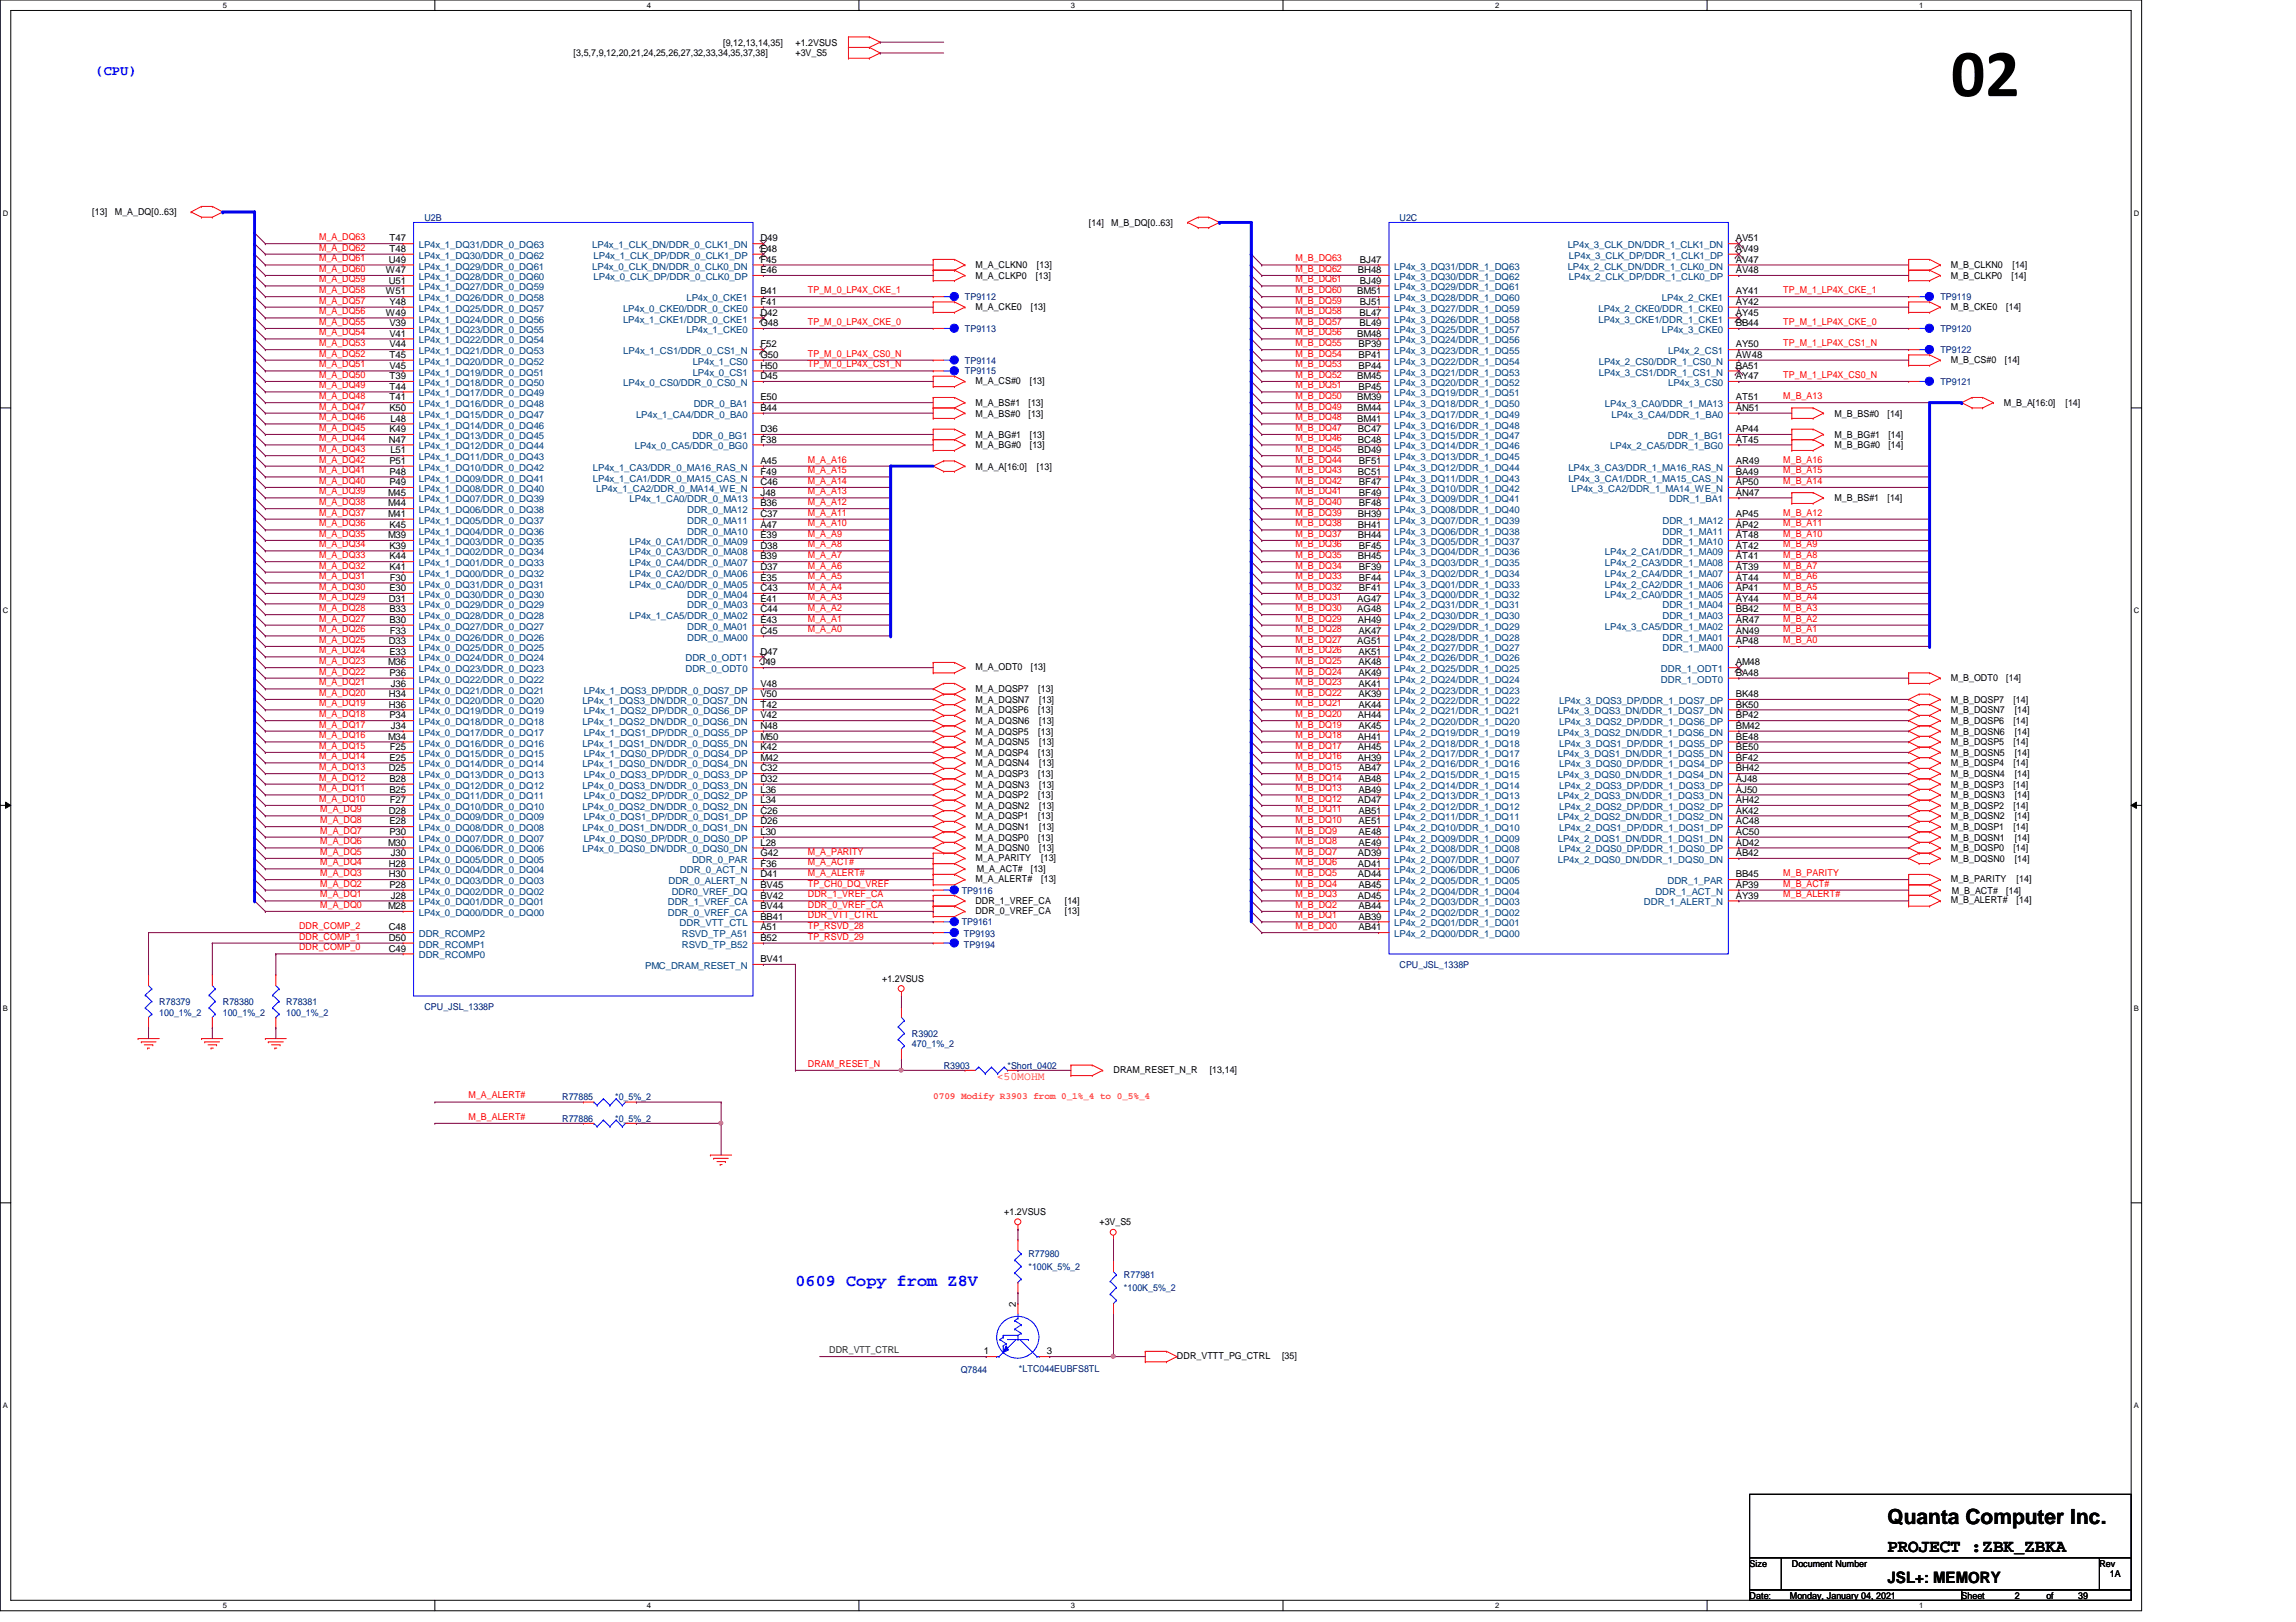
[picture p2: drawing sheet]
<svg xmlns="http://www.w3.org/2000/svg" width="297mm" height="210mm" viewBox="0 0 297 210" stroke-linecap="round" stroke-linejoin="round" font-family="sans-serif">
<defs><g id="words">
<text font-size="8.8" x="252.4" y="12.4">02</text>
<text font-size="2.7" x="244.2" y="197.3">Quanta Computer Inc.</text>
<text font-size="2.3" x="244.2" y="200.8">PROJECT :ZBK_ZBKA</text>
<text font-size="2.2" fill="#00f" x="102.9" y="166.4">0609 Copy from Z8V</text>
<text font-size="2" x="244.2" y="204.9">JSL+: MEMORY</text>
<text font-size="1.8" fill="#00f" x="12.4" y="9.7">(CPU)</text>
<text font-size="1.5" fill="#ff8000" x="128.9" y="139.7">&lt;50MOHM</text>
<g font-size="1.2">
<text x="93.6" y="5.9">[9,12,13,14,35]</text>
<text x="102.9" y="5.9">+1.2VSUS</text>
<text x="74.2" y="7.3">[3,5,7,9,12,20,21,24,25,26,27,32,33,34,35,37,38]</text>
<text x="102.9" y="7.3">+3V_S5</text>
<text x="11.9" y="27.9">[13]</text>
<text x="14.9" y="27.9">M_A_DQ[0..63]</text>
<text x="140.9" y="29.3">[14]</text>
<text x="143.8" y="29.3">M_B_DQ[0..63]</text>
<text x="49.9" y="35.3">W47</text>
<text x="50.3" y="34">U49</text>
<text x="50.4" y="31.2">T47</text>
<text x="50.4" y="32.6">T48</text>
<text x="98.4" y="31.2">D49</text>
<text x="98.4" y="35.3">E46</text>
<text x="98.4" y="32.6">E48</text>
<text x="98.4" y="34">F45</text>
<text x="126.2" y="34.7">M_A_CLKN0</text>
<text x="134.2" y="34.7">[13]</text>
<text x="175.7" y="35.3">BH48</text>
<text x="175.9" y="34">BJ47</text>
<text x="224.6" y="34">AV47</text>
<text x="224.6" y="35.3">AV48</text>
<text x="224.6" y="32.6">AV49</text>
<text x="224.6" y="31.2">AV51</text>
<text x="252.4" y="34.7">M_B_CLKN0</text>
<text x="260.3" y="34.7">[14]</text>
<text x="49.9" y="40.9">W49</text>
<text x="49.9" y="38.1">W51</text>
<text x="50.3" y="36.7">U51</text>
<text x="50.4" y="39.5">Y48</text>
<text x="98.4" y="38.1">B41</text>
<text x="98.4" y="40.9">D42</text>
<text x="98.4" y="39.5">F41</text>
<text x="126.2" y="36.1">M_A_CLKP0</text>
<text x="126.2" y="40.1">M_A_CKE0</text>
<text x="133.3" y="40.1">[13]</text>
<text x="134" y="36.1">[13]</text>
<text x="175.6" y="38.1">BM51</text>
<text x="175.9" y="40.9">BL47</text>
<text x="175.9" y="36.7">BJ49</text>
<text x="175.9" y="39.5">BJ51</text>
<text x="224.6" y="38.1">AY41</text>
<text x="224.6" y="39.5">AY42</text>
<text x="224.6" y="40.9">AY45</text>
<text x="252.4" y="36.1">M_B_CLKP0</text>
<text x="252.4" y="40.1">M_B_CKE0</text>
<text x="259.5" y="40.1">[14]</text>
<text x="260.2" y="36.1">[14]</text>
<text x="50.4" y="46.3">T45</text>
<text x="50.4" y="42.2">V39</text>
<text x="50.4" y="43.6">V41</text>
<text x="50.4" y="45">V44</text>
<text x="50.4" y="47.7">V45</text>
<text x="98.4" y="45">F52</text>
<text x="98.4" y="42.2">G48</text>
<text x="98.4" y="46.3">G50</text>
<text x="98.4" y="47.7">H50</text>
<text x="175.6" y="43.6">BM48</text>
<text x="175.8" y="45">BP39</text>
<text x="175.8" y="46.3">BP41</text>
<text x="175.8" y="47.7">BP44</text>
<text x="175.9" y="42.2">BL49</text>
<text x="224.6" y="46.3">AW48</text>
<text x="224.6" y="45">AY50</text>
<text x="224.6" y="47.7">BA51</text>
<text x="224.6" y="42.2">BB44</text>
<text x="252.4" y="46.9">M_B_CS#0</text>
<text x="259.4" y="46.9">[14]</text>
<text x="50.4" y="53.2">K50</text>
<text x="50.4" y="49.1">T39</text>
<text x="50.4" y="51.8">T41</text>
<text x="50.4" y="50.4">T44</text>
<text x="98.4" y="53.2">B44</text>
<text x="98.4" y="49.1">D45</text>
<text x="98.4" y="51.8">E50</text>
<text x="126.2" y="49.7">M_A_CS#0</text>
<text x="126.2" y="53.9">M_A_BS#0</text>
<text x="126.2" y="52.6">M_A_BS#1</text>
<text x="133.1" y="53.9">[13]</text>
<text x="133.1" y="52.6">[13]</text>
<text x="133.2" y="49.7">[13]</text>
<text x="175.6" y="51.8">BM39</text>
<text x="175.6" y="53.2">BM44</text>
<text x="175.6" y="49.1">BM45</text>
<text x="175.8" y="50.4">BP45</text>
<text x="224.6" y="53.2">AN51</text>
<text x="224.6" y="51.8">AT51</text>
<text x="224.6" y="49.1">AY47</text>
<text x="237.3" y="53.9">M_B_BS#0</text>
<text x="244.2" y="53.9">[14]</text>
<text x="259.2" y="52.6">M_B_A[16:0]</text>
<text x="267.2" y="52.6">[14]</text>
<text x="50.3" y="57.3">N47</text>
<text x="50.4" y="55.9">K49</text>
<text x="50.5" y="54.6">L48</text>
<text x="50.5" y="58.7">L51</text>
<text x="98.4" y="55.9">D36</text>
<text x="98.4" y="57.3">F38</text>
<text x="126.2" y="58">M_A_BG#0</text>
<text x="126.2" y="56.7">M_A_BG#1</text>
<text x="133.2" y="58">[13]</text>
<text x="133.2" y="56.7">[13]</text>
<text x="175.6" y="54.6">BM41</text>
<text x="175.7" y="55.9">BC47</text>
<text x="175.7" y="57.3">BC48</text>
<text x="175.7" y="58.7">BD49</text>
<text x="224.6" y="55.9">AP44</text>
<text x="224.6" y="57.3">AT45</text>
<text x="237.3" y="56.7">M_B_BG#1</text>
<text x="237.3" y="58">M_B_BG#0</text>
<text x="244.3" y="56.7">[14]</text>
<text x="244.3" y="58">[14]</text>
<text x="50.2" y="65.5">M44</text>
<text x="50.2" y="64.1">M45</text>
<text x="50.4" y="61.4">P48</text>
<text x="50.4" y="62.8">P49</text>
<text x="50.4" y="60">P51</text>
<text x="98.4" y="60">A45</text>
<text x="98.4" y="65.5">B36</text>
<text x="98.4" y="62.8">C46</text>
<text x="98.4" y="61.4">F49</text>
<text x="98.4" y="64.1">J48</text>
<text x="126.2" y="60.8">M_A_A[16:0]</text>
<text x="134.2" y="60.8">[13]</text>
<text x="175.7" y="61.4">BC51</text>
<text x="175.8" y="62.8">BF47</text>
<text x="175.8" y="65.5">BF48</text>
<text x="175.8" y="64.1">BF49</text>
<text x="175.8" y="60">BF51</text>
<text x="224.6" y="64.1">AN47</text>
<text x="224.6" y="62.8">AP50</text>
<text x="224.6" y="60">AR49</text>
<text x="224.6" y="61.4">BA49</text>
<text x="237.3" y="64.9">M_B_BS#1</text>
<text x="244.2" y="64.9">[14]</text>
<text x="50.2" y="69.6">M39</text>
<text x="50.2" y="66.9">M41</text>
<text x="50.4" y="71">K39</text>
<text x="50.4" y="68.3">K45</text>
<text x="98.4" y="68.3">A47</text>
<text x="98.4" y="66.9">C37</text>
<text x="98.4" y="71">D38</text>
<text x="98.4" y="69.6">E39</text>
<text x="175.7" y="66.9">BH39</text>
<text x="175.7" y="68.3">BH41</text>
<text x="175.7" y="69.6">BH44</text>
<text x="175.8" y="71">BF45</text>
<text x="224.6" y="68.3">AP42</text>
<text x="224.6" y="66.9">AP45</text>
<text x="224.6" y="71">AT42</text>
<text x="224.6" y="69.6">AT48</text>
<text x="50.3" y="77.9">D31</text>
<text x="50.4" y="76.5">E30</text>
<text x="50.4" y="73.7">K41</text>
<text x="50.4" y="72.4">K44</text>
<text x="50.4" y="75.1">F30</text>
<text x="98.4" y="72.4">B39</text>
<text x="98.4" y="76.5">C43</text>
<text x="98.4" y="73.7">D37</text>
<text x="98.4" y="75.1">E35</text>
<text x="98.4" y="77.9">E41</text>
<text x="175.6" y="77.9">AG47</text>
<text x="175.7" y="72.4">BH45</text>
<text x="175.8" y="73.7">BF39</text>
<text x="175.8" y="76.5">BF41</text>
<text x="175.8" y="75.1">BF44</text>
<text x="224.6" y="76.5">AP41</text>
<text x="224.6" y="73.7">AT39</text>
<text x="224.6" y="72.4">AT41</text>
<text x="224.6" y="75.1">AT44</text>
<text x="224.6" y="77.9">AY44</text>
<text x="50.3" y="83.4">D33</text>
<text x="50.4" y="80.6">B30</text>
<text x="50.4" y="79.2">B33</text>
<text x="50.4" y="82">F33</text>
<text x="98.4" y="79.2">C44</text>
<text x="98.4" y="82">C45</text>
<text x="98.4" y="80.6">E43</text>
<text x="175.6" y="79.2">AG48</text>
<text x="175.6" y="83.4">AG51</text>
<text x="175.7" y="80.6">AH49</text>
<text x="175.8" y="82">AK47</text>
<text x="224.6" y="82">AN49</text>
<text x="224.6" y="83.4">AP48</text>
<text x="224.6" y="80.6">AR47</text>
<text x="224.6" y="79.2">BB42</text>
<text x="50.2" y="86.1">M36</text>
<text x="50.4" y="84.7">E33</text>
<text x="50.4" y="87.5">P36</text>
<text x="50.5" y="88.9">J36</text>
<text x="98.4" y="84.7">D47</text>
<text x="98.4" y="86.1">J49</text>
<text x="98.4" y="88.9">V48</text>
<text x="126.2" y="89.6">M_A_DQSP7</text>
<text x="126.2" y="86.7">M_A_ODT0</text>
<text x="133.3" y="86.7">[13]</text>
<text x="134.3" y="89.6">[13]</text>
<text x="175.8" y="88.9">AK41</text>
<text x="175.8" y="86.1">AK48</text>
<text x="175.8" y="87.5">AK49</text>
<text x="175.8" y="84.7">AK51</text>
<text x="224.6" y="86.1">AM48</text>
<text x="224.6" y="87.5">BA48</text>
<text x="252.4" y="88.1">M_B_ODT0</text>
<text x="259.5" y="88.1">[14]</text>
<text x="50.2" y="95.7">M34</text>
<text x="50.3" y="90.2">H34</text>
<text x="50.3" y="91.6">H36</text>
<text x="50.4" y="93">P34</text>
<text x="50.5" y="94.3">J34</text>
<text x="98.4" y="95.7">M50</text>
<text x="98.4" y="94.3">N48</text>
<text x="98.4" y="91.6">T42</text>
<text x="98.4" y="93">V42</text>
<text x="98.4" y="90.2">V50</text>
<text x="126.2" y="95.1">M_A_DQSP5</text>
<text x="126.2" y="92.3">M_A_DQSP6</text>
<text x="126.2" y="93.7">M_A_DQSN6</text>
<text x="126.2" y="91">M_A_DQSN7</text>
<text x="134.3" y="95.1">[13]</text>
<text x="134.3" y="92.3">[13]</text>
<text x="134.4" y="93.7">[13]</text>
<text x="134.4" y="91">[13]</text>
<text x="175.7" y="95.7">AH41</text>
<text x="175.7" y="93">AH44</text>
<text x="175.8" y="90.2">AK39</text>
<text x="175.8" y="91.6">AK44</text>
<text x="175.8" y="94.3">AK45</text>
<text x="224.6" y="95.7">BE48</text>
<text x="224.6" y="90.2">BK48</text>
<text x="224.6" y="91.6">BK50</text>
<text x="224.6" y="94.3">BM42</text>
<text x="224.6" y="93">BP42</text>
<text x="252.4" y="92.3">M_B_DQSN7</text>
<text x="252.4" y="91">M_B_DQSP7</text>
<text x="252.4" y="93.7">M_B_DQSP6</text>
<text x="252.4" y="95.1">M_B_DQSN6</text>
<text x="260.5" y="91">[14]</text>
<text x="260.5" y="93.7">[14]</text>
<text x="260.6" y="92.3">[14]</text>
<text x="260.6" y="95.1">[14]</text>
<text x="50.3" y="99.8">D25</text>
<text x="50.4" y="101.2">B28</text>
<text x="50.4" y="98.4">E25</text>
<text x="50.4" y="97.1">F25</text>
<text x="98.4" y="99.8">C32</text>
<text x="98.4" y="101.2">D32</text>
<text x="98.4" y="97.1">K42</text>
<text x="98.4" y="98.4">M42</text>
<text x="126.2" y="100.6">M_A_DQSP3</text>
<text x="126.2" y="101.9">M_A_DQSN3</text>
<text x="126.2" y="97.8">M_A_DQSP4</text>
<text x="126.2" y="99.2">M_A_DQSN4</text>
<text x="126.2" y="96.4">M_A_DQSN5</text>
<text x="134.3" y="100.6">[13]</text>
<text x="134.3" y="97.8">[13]</text>
<text x="134.4" y="101.9">[13]</text>
<text x="134.4" y="99.2">[13]</text>
<text x="134.4" y="96.4">[13]</text>
<text x="175.7" y="98.4">AH39</text>
<text x="175.7" y="97.1">AH45</text>
<text x="175.8" y="99.8">AB47</text>
<text x="175.8" y="101.2">AB48</text>
<text x="224.6" y="101.2">AJ48</text>
<text x="224.6" y="97.1">BE50</text>
<text x="224.6" y="98.4">BF42</text>
<text x="224.6" y="99.8">BH42</text>
<text x="252.4" y="96.4">M_B_DQSP5</text>
<text x="252.4" y="97.8">M_B_DQSN5</text>
<text x="252.4" y="99.2">M_B_DQSP4</text>
<text x="252.4" y="100.6">M_B_DQSN4</text>
<text x="252.4" y="101.9">M_B_DQSP3</text>
<text x="260.5" y="96.4">[14]</text>
<text x="260.5" y="99.2">[14]</text>
<text x="260.5" y="101.9">[14]</text>
<text x="260.6" y="97.8">[14]</text>
<text x="260.6" y="100.6">[14]</text>
<text x="50.3" y="105.3">D28</text>
<text x="50.4" y="102.6">B25</text>
<text x="50.4" y="106.7">E28</text>
<text x="50.4" y="103.9">F27</text>
<text x="98.4" y="105.3">C26</text>
<text x="98.4" y="106.7">D26</text>
<text x="98.4" y="103.9">L34</text>
<text x="98.4" y="102.6">L36</text>
<text x="126.2" y="106">M_A_DQSP1</text>
<text x="126.2" y="107.4">M_A_DQSN1</text>
<text x="126.2" y="103.3">M_A_DQSP2</text>
<text x="126.2" y="104.7">M_A_DQSN2</text>
<text x="134.3" y="106">[13]</text>
<text x="134.3" y="103.3">[13]</text>
<text x="134.4" y="107.4">[13]</text>
<text x="134.4" y="104.7">[13]</text>
<text x="175.7" y="103.9">AD47</text>
<text x="175.8" y="102.6">AB49</text>
<text x="175.8" y="105.3">AB51</text>
<text x="175.8" y="106.7">AE51</text>
<text x="224.6" y="106.7">AC48</text>
<text x="224.6" y="103.9">AH42</text>
<text x="224.6" y="102.6">AJ50</text>
<text x="224.6" y="105.3">AK42</text>
<text x="252.4" y="103.3">M_B_DQSN3</text>
<text x="252.4" y="104.7">M_B_DQSP2</text>
<text x="252.4" y="106">M_B_DQSN2</text>
<text x="252.4" y="107.4">M_B_DQSP1</text>
<text x="260.5" y="104.7">[14]</text>
<text x="260.5" y="107.4">[14]</text>
<text x="260.6" y="103.3">[14]</text>
<text x="260.6" y="106">[14]</text>
<text x="50.2" y="109.4">M30</text>
<text x="50.3" y="112.1">H28</text>
<text x="50.3" y="113.5">H30</text>
<text x="50.4" y="108">P30</text>
<text x="50.5" y="110.8">J30</text>
<text x="98.4" y="113.5">D41</text>
<text x="98.4" y="112.1">F36</text>
<text x="98.4" y="110.8">G42</text>
<text x="98.4" y="109.4">L28</text>
<text x="98.4" y="108">L30</text>
<text x="126.2" y="108.8">M_A_DQSP0</text>
<text x="126.2" y="110.2">M_A_DQSN0</text>
<text x="126.2" y="111.4">M_A_PARITY</text>
<text x="126.4" y="112.9">M_A_ACT#</text>
<text x="133.3" y="112.9">[13]</text>
<text x="134.3" y="108.8">[13]</text>
<text x="134.4" y="110.2">[13]</text>
<text x="134.7" y="111.4">[13]</text>
<text x="175.7" y="110.8">AD39</text>
<text x="175.7" y="112.1">AD41</text>
<text x="175.7" y="113.5">AD44</text>
<text x="175.8" y="108">AE48</text>
<text x="175.8" y="109.4">AE49</text>
<text x="224.6" y="110.8">AB42</text>
<text x="224.6" y="108">AC50</text>
<text x="224.6" y="109.4">AD42</text>
<text x="224.6" y="113.5">BB45</text>
<text x="252.4" y="108.8">M_B_DQSN1</text>
<text x="252.4" y="110.2">M_B_DQSP0</text>
<text x="252.4" y="111.5">M_B_DQSN0</text>
<text x="260.5" y="110.2">[14]</text>
<text x="260.6" y="108.8">[14]</text>
<text x="260.6" y="111.5">[14]</text>
<text x="50.2" y="117.6">M28</text>
<text x="50.4" y="114.9">P28</text>
<text x="50.5" y="116.3">J28</text>
<text x="98.4" y="119">BB41</text>
<text x="98.4" y="116.3">BV42</text>
<text x="98.4" y="117.6">BV44</text>
<text x="98.4" y="114.9">BV45</text>
<text x="126.2" y="114.1">M_A_ALERT#</text>
<text x="126.2" y="117">DDR_1_VREF_CA</text>
<text x="126.2" y="118.3">DDR_0_VREF_CA</text>
<text x="134.7" y="114.1">[13]</text>
<text x="137.7" y="117">[14]</text>
<text x="137.7" y="118.3">[13]</text>
<text x="175.7" y="116.3">AD45</text>
<text x="175.8" y="119">AB39</text>
<text x="175.8" y="117.6">AB44</text>
<text x="175.8" y="114.9">AB45</text>
<text x="224.6" y="114.9">AP39</text>
<text x="224.6" y="116.3">AY39</text>
<text x="252.4" y="114.1">M_B_PARITY</text>
<text x="252.4" y="116.9">M_B_ALERT#</text>
<text x="252.5" y="115.7">M_B_ACT#</text>
<text x="259.5" y="115.7">[14]</text>
<text x="260.9" y="114.1">[14]</text>
<text x="260.9" y="116.9">[14]</text>
<text x="50.3" y="121.8">D50</text>
<text x="50.3" y="123.1">C49</text>
<text x="50.3" y="120.4">C48</text>
<text x="98.4" y="124.5">BV41</text>
<text x="98.4" y="121.8">B52</text>
<text x="98.4" y="120.4">A51</text>
<text x="175.8" y="120.4">AB41</text>
<text x="114.1" y="127">+1.2VSUS</text>
<text x="144.1" y="138.9">DRAM_RESET_N_R</text>
<text x="156.5" y="138.9">[13,14]</text>
<text x="129.9" y="157.2">+1.2VSUS</text>
<text x="142.2" y="158.6">+3V_S5</text>
<text x="131.4" y="169.1" transform="rotate(-90 131.4 169.1)">2</text>
<text x="127.3" y="175.3">1</text>
<text x="135.4" y="175.3">3</text>
<text x="152.3" y="175.9">DDR_VTTT_PG_CTRL</text>
<text x="165.9" y="175.9">[35]</text>
<text x="226.4" y="202.7">Size</text>
<text x="231.8" y="202.7">Document Number</text>
<text x="271.6" y="202.7">Rev</text>
<text x="226.4" y="206.9">Date:</text>
<text x="231.6" y="206.9">Monday, January 04, 2021</text>
<text x="253.8" y="206.9">Sheet</text>
<text x="260.6" y="206.9">2</text>
<text x="264.7" y="206.9">of</text>
<text x="268.9" y="206.9">39</text>
<text x="273" y="204.1">1A</text>
</g>
<g font-size="1.2" fill="#000080">
<text x="54.9" y="28.6">U2B</text>
<text x="181.1" y="28.6">U2C</text>
<text x="124.8" y="38.9">TP9112</text>
<text x="251" y="38.9">TP9119</text>
<text x="124.8" y="47.1">TP9114</text>
<text x="124.8" y="43">TP9113</text>
<text x="251" y="45.7">TP9122</text>
<text x="251" y="43">TP9120</text>
<text x="124.8" y="48.4">TP9115</text>
<text x="251" y="49.8">TP9121</text>
<text x="124.4" y="115.7">TP9116</text>
<text x="124.4" y="119.8">TP9161</text>
<text x="124.7" y="121.3">TP9193</text>
<text x="124.7" y="122.6">TP9194</text>
<text x="181.1" y="125.3">CPU_JSL_1338P</text>
<text x="20.6" y="130">R78379</text>
<text x="20.6" y="131.4">100_1%_2</text>
<text x="28.8" y="130">R78380</text>
<text x="28.8" y="131.4">100_1%_2</text>
<text x="37" y="130">R78381</text>
<text x="37" y="131.4">100_1%_2</text>
<text x="54.9" y="130.7">CPU_JSL_1338P</text>
<text x="118" y="134.2">R3902</text>
<text x="118" y="135.6">470_1%_2</text>
<text x="72.7" y="142.4">R77885</text>
<text x="79.6" y="142.4">*0_5%_2</text>
<text x="122.1" y="138.3">R3903</text>
<text x="130.3" y="138.3">*Short_0402</text>
<text x="72.7" y="145.2">R77886</text>
<text x="79.6" y="145.2">*0_5%_2</text>
<text x="133.1" y="162.7">R77980</text>
<text x="133.1" y="164.3">*100K_5%_2</text>
<text x="145.4" y="165.4">R77981</text>
<text x="145.4" y="167.1">*100K_5%_2</text>
<text x="124.3" y="177.6">Q7844</text>
<text x="131.8" y="177.5">*LTC044EUBFS8TL</text>
</g>
<g font-size="1.2" fill="#f00">
<text x="41.3" y="35.2">M_A_DQ60</text>
<text x="41.3" y="33.8">M_A_DQ61</text>
<text x="41.3" y="32.4">M_A_DQ62</text>
<text x="41.3" y="31.1">M_A_DQ63</text>
<text x="167.6" y="33.8">M_B_DQ63</text>
<text x="167.6" y="35.2">M_B_DQ62</text>
<text x="41.3" y="40.7">M_A_DQ56</text>
<text x="41.3" y="39.3">M_A_DQ57</text>
<text x="41.3" y="37.9">M_A_DQ58</text>
<text x="41.3" y="36.5">M_A_DQ59</text>
<text x="104.5" y="37.9">TP_M_0_LP4X_CKE_1</text>
<text x="167.6" y="39.3">M_B_DQ59</text>
<text x="167.6" y="37.9">M_B_DQ60</text>
<text x="167.6" y="36.5">M_B_DQ61</text>
<text x="167.6" y="40.7">M_B_DQ58</text>
<text x="230.7" y="37.9">TP_M_1_LP4X_CKE_1</text>
<text x="41.3" y="47.5">M_A_DQ51</text>
<text x="41.3" y="46.1">M_A_DQ52</text>
<text x="41.3" y="44.8">M_A_DQ53</text>
<text x="41.3" y="43.4">M_A_DQ54</text>
<text x="41.3" y="42">M_A_DQ55</text>
<text x="104.5" y="42">TP_M_0_LP4X_CKE_0</text>
<text x="104.5" y="46.1">TP_M_0_LP4X_CS0_N</text>
<text x="104.5" y="47.5">TP_M_0_LP4X_CS1_N</text>
<text x="167.6" y="44.8">M_B_DQ55</text>
<text x="167.6" y="47.5">M_B_DQ53</text>
<text x="167.6" y="46.1">M_B_DQ54</text>
<text x="167.6" y="42">M_B_DQ57</text>
<text x="167.6" y="43.4">M_B_DQ56</text>
<text x="230.7" y="42">TP_M_1_LP4X_CKE_0</text>
<text x="230.7" y="44.8">TP_M_1_LP4X_CS1_N</text>
<text x="41.3" y="53">M_A_DQ47</text>
<text x="41.3" y="51.6">M_A_DQ48</text>
<text x="41.3" y="50.2">M_A_DQ49</text>
<text x="41.3" y="48.9">M_A_DQ50</text>
<text x="167.6" y="48.9">M_B_DQ52</text>
<text x="167.6" y="50.2">M_B_DQ51</text>
<text x="167.6" y="53">M_B_DQ49</text>
<text x="167.6" y="51.6">M_B_DQ50</text>
<text x="230.7" y="48.9">TP_M_1_LP4X_CS0_N</text>
<text x="230.7" y="51.6">M_B_A13</text>
<text x="41.3" y="59.9">M_A_DQ42</text>
<text x="41.3" y="58.5">M_A_DQ43</text>
<text x="41.3" y="57.1">M_A_DQ44</text>
<text x="41.3" y="55.8">M_A_DQ45</text>
<text x="41.3" y="54.4">M_A_DQ46</text>
<text x="104.5" y="59.9">M_A_A16</text>
<text x="167.6" y="58.5">M_B_DQ45</text>
<text x="167.6" y="55.8">M_B_DQ47</text>
<text x="167.6" y="57.1">M_B_DQ46</text>
<text x="167.6" y="59.9">M_B_DQ44</text>
<text x="167.6" y="54.4">M_B_DQ48</text>
<text x="230.7" y="59.9">M_B_A16</text>
<text x="41.3" y="65.4">M_A_DQ38</text>
<text x="41.3" y="64">M_A_DQ39</text>
<text x="41.3" y="62.6">M_A_DQ40</text>
<text x="41.3" y="61.3">M_A_DQ41</text>
<text x="104.5" y="65.4">M_A_A12</text>
<text x="104.5" y="64">M_A_A13</text>
<text x="104.5" y="61.3">M_A_A15</text>
<text x="104.5" y="62.6">M_A_A14</text>
<text x="167.6" y="64">M_B_DQ41</text>
<text x="167.6" y="65.4">M_B_DQ40</text>
<text x="167.6" y="61.3">M_B_DQ43</text>
<text x="167.6" y="62.6">M_B_DQ42</text>
<text x="230.7" y="61.3">M_B_A15</text>
<text x="230.7" y="62.6">M_B_A14</text>
<text x="41.3" y="70.8">M_A_DQ34</text>
<text x="41.3" y="69.5">M_A_DQ35</text>
<text x="41.3" y="68.1">M_A_DQ36</text>
<text x="41.3" y="66.7">M_A_DQ37</text>
<text x="104.5" y="70.8">M_A_A8</text>
<text x="104.5" y="69.5">M_A_A9</text>
<text x="104.5" y="68.1">M_A_A10</text>
<text x="104.5" y="66.7">M_A_A11</text>
<text x="167.6" y="69.5">M_B_DQ37</text>
<text x="167.6" y="70.8">M_B_DQ36</text>
<text x="167.6" y="66.7">M_B_DQ39</text>
<text x="167.6" y="68.1">M_B_DQ38</text>
<text x="230.7" y="66.7">M_B_A12</text>
<text x="230.7" y="68.1">M_B_A11</text>
<text x="230.7" y="69.5">M_B_A10</text>
<text x="230.7" y="70.8">M_B_A9</text>
<text x="41.3" y="77.7">M_A_DQ29</text>
<text x="41.3" y="76.3">M_A_DQ30</text>
<text x="41.3" y="75">M_A_DQ31</text>
<text x="41.3" y="73.6">M_A_DQ32</text>
<text x="41.3" y="72.2">M_A_DQ33</text>
<text x="104.5" y="77.7">M_A_A3</text>
<text x="104.5" y="76.3">M_A_A4</text>
<text x="104.5" y="75">M_A_A5</text>
<text x="104.5" y="73.6">M_A_A6</text>
<text x="104.5" y="72.2">M_A_A7</text>
<text x="167.6" y="77.7">M_B_DQ31</text>
<text x="167.6" y="75">M_B_DQ33</text>
<text x="167.6" y="72.2">M_B_DQ35</text>
<text x="167.6" y="73.6">M_B_DQ34</text>
<text x="167.6" y="76.3">M_B_DQ32</text>
<text x="230.7" y="72.2">M_B_A8</text>
<text x="230.7" y="73.6">M_B_A7</text>
<text x="230.7" y="75">M_B_A6</text>
<text x="230.7" y="76.3">M_B_A5</text>
<text x="230.7" y="77.7">M_B_A4</text>
<text x="41.3" y="83.2">M_A_DQ25</text>
<text x="41.3" y="81.8">M_A_DQ26</text>
<text x="41.3" y="80.4">M_A_DQ27</text>
<text x="41.3" y="79.1">M_A_DQ28</text>
<text x="104.5" y="81.8">M_A_A0</text>
<text x="104.5" y="80.4">M_A_A1</text>
<text x="104.5" y="79.1">M_A_A2</text>
<text x="167.6" y="81.8">M_B_DQ28</text>
<text x="167.6" y="83.2">M_B_DQ27</text>
<text x="167.6" y="80.4">M_B_DQ29</text>
<text x="167.6" y="79.1">M_B_DQ30</text>
<text x="230.7" y="79.1">M_B_A3</text>
<text x="230.7" y="80.4">M_B_A2</text>
<text x="230.7" y="81.8">M_B_A1</text>
<text x="230.7" y="83.2">M_B_A0</text>
<text x="41.3" y="88.7">M_A_DQ21</text>
<text x="41.3" y="87.3">M_A_DQ22</text>
<text x="41.3" y="85.9">M_A_DQ23</text>
<text x="41.3" y="84.5">M_A_DQ24</text>
<text x="167.6" y="88.7">M_B_DQ23</text>
<text x="167.6" y="87.3">M_B_DQ24</text>
<text x="167.6" y="85.9">M_B_DQ25</text>
<text x="167.6" y="84.5">M_B_DQ26</text>
<text x="41.3" y="95.5">M_A_DQ16</text>
<text x="41.3" y="94.1">M_A_DQ17</text>
<text x="41.3" y="92.8">M_A_DQ18</text>
<text x="41.3" y="91.4">M_A_DQ19</text>
<text x="41.3" y="90">M_A_DQ20</text>
<text x="167.6" y="92.8">M_B_DQ20</text>
<text x="167.6" y="94.1">M_B_DQ19</text>
<text x="167.6" y="91.4">M_B_DQ21</text>
<text x="167.6" y="90">M_B_DQ22</text>
<text x="167.6" y="95.5">M_B_DQ18</text>
<text x="41.3" y="101">M_A_DQ12</text>
<text x="41.3" y="99.7">M_A_DQ13</text>
<text x="41.3" y="98.3">M_A_DQ14</text>
<text x="41.3" y="96.9">M_A_DQ15</text>
<text x="167.6" y="99.7">M_B_DQ15</text>
<text x="167.6" y="101">M_B_DQ14</text>
<text x="167.6" y="96.9">M_B_DQ17</text>
<text x="167.6" y="98.3">M_B_DQ16</text>
<text x="41.3" y="103.8">M_A_DQ10</text>
<text x="41.3" y="102.4">M_A_DQ11</text>
<text x="41.4" y="107.9">M_A_DQ7</text>
<text x="41.4" y="106.5">M_A_DQ8</text>
<text x="41.4" y="105.1">M_A_DQ9</text>
<text x="167.6" y="103.8">M_B_DQ12</text>
<text x="167.6" y="105.1">M_B_DQ11</text>
<text x="167.6" y="102.4">M_B_DQ13</text>
<text x="167.6" y="107.9">M_B_DQ9</text>
<text x="167.6" y="106.5">M_B_DQ10</text>
<text x="41.4" y="113.4">M_A_DQ3</text>
<text x="41.4" y="112">M_A_DQ4</text>
<text x="41.4" y="110.6">M_A_DQ5</text>
<text x="41.4" y="109.3">M_A_DQ6</text>
<text x="104.5" y="113.4">M_A_ALERT#</text>
<text x="104.5" y="112">M_A_ACT#</text>
<text x="104.5" y="110.6">M_A_PARITY</text>
<text x="167.6" y="110.6">M_B_DQ7</text>
<text x="167.6" y="113.4">M_B_DQ5</text>
<text x="167.6" y="112">M_B_DQ6</text>
<text x="167.6" y="109.3">M_B_DQ8</text>
<text x="230.7" y="113.4">M_B_PARITY</text>
<text x="41.4" y="117.5">M_A_DQ0</text>
<text x="41.4" y="116.1">M_A_DQ1</text>
<text x="41.4" y="114.7">M_A_DQ2</text>
<text x="104.5" y="114.7">TP_CH0_DQ_VREF</text>
<text x="104.5" y="116.1">DDR_1_VREF_CA</text>
<text x="104.5" y="117.5">DDR_0_VREF_CA</text>
<text x="104.5" y="118.8">DDR_VTT_CTRL</text>
<text x="167.6" y="114.7">M_B_DQ4</text>
<text x="167.6" y="116.1">M_B_DQ3</text>
<text x="167.6" y="118.8">M_B_DQ1</text>
<text x="167.6" y="117.5">M_B_DQ2</text>
<text x="230.7" y="114.7">M_B_ACT#</text>
<text x="230.7" y="116.1">M_B_ALERT#</text>
<text x="38.7" y="123">DDR_COMP_0</text>
<text x="38.7" y="121.6">DDR_COMP_1</text>
<text x="38.7" y="120.2">DDR_COMP_2</text>
<text x="104.5" y="120.2">TP_RSVD_28</text>
<text x="104.5" y="121.6">TP_RSVD_29</text>
<text x="167.6" y="120.2">M_B_DQ0</text>
<text x="60.6" y="142.2">M_A_ALERT#</text>
<text x="104.5" y="138">DRAM_RESET_N</text>
<text x="60.6" y="144.9">M_B_ALERT#</text>
</g>
<g font-size="1.2" fill="#004080">
<text x="54.2" y="32.1">LP4x_1_DQ31/DDR_0_DQ63</text>
<text x="54.2" y="33.5">LP4x_1_DQ30/DDR_0_DQ62</text>
<text x="54.2" y="34.9">LP4x_1_DQ29/DDR_0_DQ61</text>
<text x="76.6" y="32.1">LP4x_1_CLK_DN/DDR_0_CLK1_DN</text>
<text x="76.6" y="34.9">LP4x_0_CLK_DN/DDR_0_CLK0_DN</text>
<text x="76.8" y="33.5">LP4x_1_CLK_DP/DDR_0_CLK1_DP</text>
<text x="180.4" y="34.9">LP4x_3_DQ31/DDR_1_DQ63</text>
<text x="202.8" y="34.9">LP4x_2_CLK_DN/DDR_1_CLK0_DN</text>
<text x="202.8" y="32.1">LP4x_3_CLK_DN/DDR_1_CLK1_DN</text>
<text x="203" y="33.5">LP4x_3_CLK_DP/DDR_1_CLK1_DP</text>
<text x="54.2" y="37.6">LP4x_1_DQ27/DDR_0_DQ59</text>
<text x="54.2" y="36.2">LP4x_1_DQ28/DDR_0_DQ60</text>
<text x="54.2" y="41.7">LP4x_1_DQ24/DDR_0_DQ56</text>
<text x="54.2" y="39">LP4x_1_DQ26/DDR_0_DQ58</text>
<text x="54.2" y="40.3">LP4x_1_DQ25/DDR_0_DQ57</text>
<text x="76.8" y="36.2">LP4x_0_CLK_DP/DDR_0_CLK0_DP</text>
<text x="80.6" y="41.7">LP4x_1_CKE1/DDR_0_CKE1</text>
<text x="80.6" y="40.3">LP4x_0_CKE0/DDR_0_CKE0</text>
<text x="88.8" y="39">LP4x_0_CKE1</text>
<text x="180.4" y="36.2">LP4x_3_DQ30/DDR_1_DQ62</text>
<text x="180.4" y="37.6">LP4x_3_DQ29/DDR_1_DQ61</text>
<text x="180.4" y="40.3">LP4x_3_DQ27/DDR_1_DQ59</text>
<text x="180.4" y="41.7">LP4x_3_DQ26/DDR_1_DQ58</text>
<text x="180.4" y="39">LP4x_3_DQ28/DDR_1_DQ60</text>
<text x="203" y="36.2">LP4x_2_CLK_DP/DDR_1_CLK0_DP</text>
<text x="206.8" y="40.3">LP4x_2_CKE0/DDR_1_CKE0</text>
<text x="206.8" y="41.7">LP4x_3_CKE1/DDR_1_CKE1</text>
<text x="215" y="39">LP4x_2_CKE1</text>
<text x="54.2" y="47.2">LP4x_1_DQ20/DDR_0_DQ52</text>
<text x="54.2" y="43.1">LP4x_1_DQ23/DDR_0_DQ55</text>
<text x="54.2" y="44.4">LP4x_1_DQ22/DDR_0_DQ54</text>
<text x="54.2" y="45.8">LP4x_1_DQ21/DDR_0_DQ53</text>
<text x="80.6" y="45.8">LP4x_1_CS1/DDR_0_CS1_N</text>
<text x="88.8" y="43.1">LP4x_1_CKE0</text>
<text x="89.6" y="47.2">LP4x_1_CS0</text>
<text x="180.4" y="43.1">LP4x_3_DQ25/DDR_1_DQ57</text>
<text x="180.4" y="44.4">LP4x_3_DQ24/DDR_1_DQ56</text>
<text x="180.4" y="45.8">LP4x_3_DQ23/DDR_1_DQ55</text>
<text x="180.4" y="47.2">LP4x_3_DQ22/DDR_1_DQ54</text>
<text x="206.8" y="47.2">LP4x_2_CS0/DDR_1_CS0_N</text>
<text x="215" y="43.1">LP4x_3_CKE0</text>
<text x="215.8" y="45.8">LP4x_2_CS1</text>
<text x="54.2" y="50">LP4x_1_DQ18/DDR_0_DQ50</text>
<text x="54.2" y="52.7">LP4x_1_DQ16/DDR_0_DQ48</text>
<text x="54.2" y="51.3">LP4x_1_DQ17/DDR_0_DQ49</text>
<text x="54.2" y="48.6">LP4x_1_DQ19/DDR_0_DQ51</text>
<text x="80.6" y="50">LP4x_0_CS0/DDR_0_CS0_N</text>
<text x="89.6" y="48.6">LP4x_0_CS1</text>
<text x="89.7" y="52.7">DDR_0_BA1</text>
<text x="180.4" y="52.7">LP4x_3_DQ18/DDR_1_DQ50</text>
<text x="180.4" y="50">LP4x_3_DQ20/DDR_1_DQ52</text>
<text x="180.4" y="48.6">LP4x_3_DQ21/DDR_1_DQ53</text>
<text x="180.4" y="51.3">LP4x_3_DQ19/DDR_1_DQ51</text>
<text x="206.8" y="48.6">LP4x_3_CS1/DDR_1_CS1_N</text>
<text x="207.6" y="52.7">LP4x_3_CA0/DDR_1_MA13</text>
<text x="215.8" y="50">LP4x_3_CS0</text>
<text x="54.2" y="56.8">LP4x_1_DQ13/DDR_0_DQ45</text>
<text x="54.2" y="54.1">LP4x_1_DQ15/DDR_0_DQ47</text>
<text x="54.2" y="55.5">LP4x_1_DQ14/DDR_0_DQ46</text>
<text x="54.2" y="59.6">LP4x_1_DQ11/DDR_0_DQ43</text>
<text x="54.2" y="58.2">LP4x_1_DQ12/DDR_0_DQ44</text>
<text x="82.1" y="58.2">LP4x_0_CA5/DDR_0_BG0</text>
<text x="82.3" y="54.1">LP4x_1_CA4/DDR_0_BA0</text>
<text x="89.6" y="56.8">DDR_0_BG1</text>
<text x="180.4" y="56.8">LP4x_3_DQ15/DDR_1_DQ47</text>
<text x="180.4" y="58.2">LP4x_3_DQ14/DDR_1_DQ46</text>
<text x="180.4" y="59.6">LP4x_3_DQ13/DDR_1_DQ45</text>
<text x="180.4" y="55.5">LP4x_3_DQ16/DDR_1_DQ48</text>
<text x="180.4" y="54.1">LP4x_3_DQ17/DDR_1_DQ49</text>
<text x="208.3" y="58.2">LP4x_2_CA5/DDR_1_BG0</text>
<text x="208.5" y="54.1">LP4x_3_CA4/DDR_1_BA0</text>
<text x="215.8" y="56.8">DDR_1_BG1</text>
<text x="54.2" y="65">LP4x_1_DQ07/DDR_0_DQ39</text>
<text x="54.2" y="62.3">LP4x_1_DQ09/DDR_0_DQ41</text>
<text x="54.2" y="63.7">LP4x_1_DQ08/DDR_0_DQ40</text>
<text x="54.2" y="60.9">LP4x_1_DQ10/DDR_0_DQ42</text>
<text x="76.7" y="60.9">LP4x_1_CA3/DDR_0_MA16_RAS_N</text>
<text x="76.7" y="62.3">LP4x_1_CA1/DDR_0_MA15_CAS_N</text>
<text x="77.1" y="63.7">LP4x_1_CA2/DDR_0_MA14_WE_N</text>
<text x="81.4" y="65">LP4x_1_CA0/DDR_0_MA13</text>
<text x="180.4" y="62.3">LP4x_3_DQ11/DDR_1_DQ43</text>
<text x="180.4" y="63.7">LP4x_3_DQ10/DDR_1_DQ42</text>
<text x="180.4" y="65">LP4x_3_DQ09/DDR_1_DQ41</text>
<text x="180.4" y="60.9">LP4x_3_DQ12/DDR_1_DQ44</text>
<text x="202.9" y="60.9">LP4x_3_CA3/DDR_1_MA16_RAS_N</text>
<text x="202.9" y="62.3">LP4x_3_CA1/DDR_1_MA15_CAS_N</text>
<text x="203.3" y="63.7">LP4x_3_CA2/DDR_1_MA14_WE_N</text>
<text x="215.9" y="65">DDR_1_BA1</text>
<text x="54.2" y="71.9">LP4x_1_DQ02/DDR_0_DQ34</text>
<text x="54.2" y="69.2">LP4x_1_DQ04/DDR_0_DQ36</text>
<text x="54.2" y="70.5">LP4x_1_DQ03/DDR_0_DQ35</text>
<text x="54.2" y="67.8">LP4x_1_DQ05/DDR_0_DQ37</text>
<text x="54.2" y="66.4">LP4x_1_DQ06/DDR_0_DQ38</text>
<text x="81.4" y="71.9">LP4x_0_CA3/DDR_0_MA08</text>
<text x="81.4" y="70.5">LP4x_0_CA1/DDR_0_MA09</text>
<text x="88.9" y="69.2">DDR_0_MA10</text>
<text x="88.9" y="66.4">DDR_0_MA12</text>
<text x="88.9" y="67.8">DDR_0_MA11</text>
<text x="180.4" y="71.9">LP4x_3_DQ04/DDR_1_DQ36</text>
<text x="180.4" y="66.4">LP4x_3_DQ08/DDR_1_DQ40</text>
<text x="180.4" y="67.8">LP4x_3_DQ07/DDR_1_DQ39</text>
<text x="180.4" y="69.2">LP4x_3_DQ06/DDR_1_DQ38</text>
<text x="180.4" y="70.5">LP4x_3_DQ05/DDR_1_DQ37</text>
<text x="207.6" y="71.9">LP4x_2_CA1/DDR_1_MA09</text>
<text x="215.1" y="69.2">DDR_1_MA11</text>
<text x="215.1" y="67.8">DDR_1_MA12</text>
<text x="215.1" y="70.5">DDR_1_MA10</text>
<text x="54.2" y="77.4">LP4x_0_DQ30/DDR_0_DQ30</text>
<text x="54.2" y="76">LP4x_0_DQ31/DDR_0_DQ31</text>
<text x="54.2" y="74.6">LP4x_1_DQ00/DDR_0_DQ32</text>
<text x="54.2" y="73.3">LP4x_1_DQ01/DDR_0_DQ33</text>
<text x="81.4" y="73.3">LP4x_0_CA4/DDR_0_MA07</text>
<text x="81.4" y="74.6">LP4x_0_CA2/DDR_0_MA06</text>
<text x="81.4" y="76">LP4x_0_CA0/DDR_0_MA05</text>
<text x="88.9" y="77.4">DDR_0_MA04</text>
<text x="180.4" y="74.6">LP4x_3_DQ02/DDR_1_DQ34</text>
<text x="180.4" y="77.4">LP4x_3_DQ00/DDR_1_DQ32</text>
<text x="180.4" y="76">LP4x_3_DQ01/DDR_1_DQ33</text>
<text x="180.4" y="73.3">LP4x_3_DQ03/DDR_1_DQ35</text>
<text x="207.6" y="77.4">LP4x_2_CA0/DDR_1_MA05</text>
<text x="207.6" y="74.6">LP4x_2_CA4/DDR_1_MA07</text>
<text x="207.6" y="73.3">LP4x_2_CA3/DDR_1_MA08</text>
<text x="207.6" y="76">LP4x_2_CA2/DDR_1_MA06</text>
<text x="54.2" y="81.5">LP4x_0_DQ27/DDR_0_DQ27</text>
<text x="54.2" y="80.1">LP4x_0_DQ28/DDR_0_DQ28</text>
<text x="54.2" y="78.7">LP4x_0_DQ29/DDR_0_DQ29</text>
<text x="54.2" y="82.9">LP4x_0_DQ26/DDR_0_DQ26</text>
<text x="81.4" y="80.1">LP4x_1_CA5/DDR_0_MA02</text>
<text x="88.9" y="82.9">DDR_0_MA00</text>
<text x="88.9" y="78.7">DDR_0_MA03</text>
<text x="88.9" y="81.5">DDR_0_MA01</text>
<text x="180.4" y="78.7">LP4x_2_DQ31/DDR_1_DQ31</text>
<text x="180.4" y="80.1">LP4x_2_DQ30/DDR_1_DQ30</text>
<text x="180.4" y="81.5">LP4x_2_DQ29/DDR_1_DQ29</text>
<text x="180.4" y="82.9">LP4x_2_DQ28/DDR_1_DQ28</text>
<text x="207.6" y="81.5">LP4x_3_CA5/DDR_1_MA02</text>
<text x="215.1" y="82.9">DDR_1_MA01</text>
<text x="215.1" y="78.7">DDR_1_MA04</text>
<text x="215.1" y="80.1">DDR_1_MA03</text>
<text x="54.2" y="84.2">LP4x_0_DQ25/DDR_0_DQ25</text>
<text x="54.2" y="85.6">LP4x_0_DQ24/DDR_0_DQ24</text>
<text x="54.2" y="89.7">LP4x_0_DQ21/DDR_0_DQ21</text>
<text x="54.2" y="87">LP4x_0_DQ23/DDR_0_DQ23</text>
<text x="54.2" y="88.3">LP4x_0_DQ22/DDR_0_DQ22</text>
<text x="75.5" y="89.7">LP4x_1_DQS3_DP/DDR_0_DQS7_DP</text>
<text x="88.7" y="85.6">DDR_0_ODT1</text>
<text x="88.7" y="87">DDR_0_ODT0</text>
<text x="180.4" y="84.2">LP4x_2_DQ27/DDR_1_DQ27</text>
<text x="180.4" y="89.7">LP4x_2_DQ23/DDR_1_DQ23</text>
<text x="180.4" y="87">LP4x_2_DQ25/DDR_1_DQ25</text>
<text x="180.4" y="88.3">LP4x_2_DQ24/DDR_1_DQ24</text>
<text x="180.4" y="85.6">LP4x_2_DQ26/DDR_1_DQ26</text>
<text x="214.9" y="87">DDR_1_ODT1</text>
<text x="214.9" y="88.3">DDR_1_ODT0</text>
<text x="215.1" y="84.2">DDR_1_MA00</text>
<text x="54.2" y="91.1">LP4x_0_DQ20/DDR_0_DQ20</text>
<text x="54.2" y="92.5">LP4x_0_DQ19/DDR_0_DQ19</text>
<text x="54.2" y="95.2">LP4x_0_DQ17/DDR_0_DQ17</text>
<text x="54.2" y="93.9">LP4x_0_DQ18/DDR_0_DQ18</text>
<text x="75.4" y="93.9">LP4x_1_DQS2_DN/DDR_0_DQS6_DN</text>
<text x="75.4" y="91.1">LP4x_1_DQS3_DN/DDR_0_DQS7_DN</text>
<text x="75.5" y="95.2">LP4x_1_DQS1_DP/DDR_0_DQS5_DP</text>
<text x="75.5" y="92.5">LP4x_1_DQS2_DP/DDR_0_DQS6_DP</text>
<text x="180.4" y="93.9">LP4x_2_DQ20/DDR_1_DQ20</text>
<text x="180.4" y="91.1">LP4x_2_DQ22/DDR_1_DQ22</text>
<text x="180.4" y="92.5">LP4x_2_DQ21/DDR_1_DQ21</text>
<text x="180.4" y="95.2">LP4x_2_DQ19/DDR_1_DQ19</text>
<text x="201.5" y="92.5">LP4x_3_DQS3_DN/DDR_1_DQS7_DN</text>
<text x="201.5" y="95.2">LP4x_3_DQS2_DN/DDR_1_DQS6_DN</text>
<text x="201.7" y="91.1">LP4x_3_DQS3_DP/DDR_1_DQS7_DP</text>
<text x="201.7" y="93.9">LP4x_3_DQS2_DP/DDR_1_DQS6_DP</text>
<text x="54.2" y="100.7">LP4x_0_DQ13/DDR_0_DQ13</text>
<text x="54.2" y="99.3">LP4x_0_DQ14/DDR_0_DQ14</text>
<text x="54.2" y="98">LP4x_0_DQ15/DDR_0_DQ15</text>
<text x="54.2" y="96.6">LP4x_0_DQ16/DDR_0_DQ16</text>
<text x="75.4" y="99.3">LP4x_1_DQS0_DN/DDR_0_DQS4_DN</text>
<text x="75.4" y="96.6">LP4x_1_DQS1_DN/DDR_0_DQS5_DN</text>
<text x="75.5" y="100.7">LP4x_0_DQS3_DP/DDR_0_DQS3_DP</text>
<text x="75.5" y="98">LP4x_1_DQS0_DP/DDR_0_DQS4_DP</text>
<text x="180.4" y="100.7">LP4x_2_DQ15/DDR_1_DQ15</text>
<text x="180.4" y="99.3">LP4x_2_DQ16/DDR_1_DQ16</text>
<text x="180.4" y="96.6">LP4x_2_DQ18/DDR_1_DQ18</text>
<text x="180.4" y="98">LP4x_2_DQ17/DDR_1_DQ17</text>
<text x="201.5" y="98">LP4x_3_DQS1_DN/DDR_1_DQS5_DN</text>
<text x="201.5" y="100.7">LP4x_3_DQS0_DN/DDR_1_DQS4_DN</text>
<text x="201.7" y="96.6">LP4x_3_DQS1_DP/DDR_1_DQS5_DP</text>
<text x="201.7" y="99.3">LP4x_3_DQS0_DP/DDR_1_DQS4_DP</text>
<text x="54.2" y="103.5">LP4x_0_DQ11/DDR_0_DQ11</text>
<text x="54.2" y="102.1">LP4x_0_DQ12/DDR_0_DQ12</text>
<text x="54.2" y="106.2">LP4x_0_DQ09/DDR_0_DQ09</text>
<text x="54.2" y="107.6">LP4x_0_DQ08/DDR_0_DQ08</text>
<text x="54.2" y="104.8">LP4x_0_DQ10/DDR_0_DQ10</text>
<text x="75.4" y="107.6">LP4x_0_DQS1_DN/DDR_0_DQS1_DN</text>
<text x="75.4" y="102.1">LP4x_0_DQS3_DN/DDR_0_DQS3_DN</text>
<text x="75.4" y="104.8">LP4x_0_DQS2_DN/DDR_0_DQS2_DN</text>
<text x="75.5" y="106.2">LP4x_0_DQS1_DP/DDR_0_DQS1_DP</text>
<text x="75.5" y="103.5">LP4x_0_DQS2_DP/DDR_0_DQS2_DP</text>
<text x="180.4" y="102.1">LP4x_2_DQ14/DDR_1_DQ14</text>
<text x="180.4" y="103.5">LP4x_2_DQ13/DDR_1_DQ13</text>
<text x="180.4" y="106.2">LP4x_2_DQ11/DDR_1_DQ11</text>
<text x="180.4" y="104.8">LP4x_2_DQ12/DDR_1_DQ12</text>
<text x="180.4" y="107.6">LP4x_2_DQ10/DDR_1_DQ10</text>
<text x="201.5" y="103.5">LP4x_2_DQS3_DN/DDR_1_DQS3_DN</text>
<text x="201.5" y="106.2">LP4x_2_DQS2_DN/DDR_1_DQS2_DN</text>
<text x="201.7" y="107.6">LP4x_2_DQS1_DP/DDR_1_DQS1_DP</text>
<text x="201.7" y="104.8">LP4x_2_DQS2_DP/DDR_1_DQS2_DP</text>
<text x="201.7" y="102.1">LP4x_2_DQS3_DP/DDR_1_DQS3_DP</text>
<text x="54.2" y="113">LP4x_0_DQ04/DDR_0_DQ04</text>
<text x="54.2" y="111.7">LP4x_0_DQ05/DDR_0_DQ05</text>
<text x="54.2" y="110.3">LP4x_0_DQ06/DDR_0_DQ06</text>
<text x="54.2" y="108.9">LP4x_0_DQ07/DDR_0_DQ07</text>
<text x="75.4" y="110.3">LP4x_0_DQS0_DN/DDR_0_DQS0_DN</text>
<text x="75.5" y="108.9">LP4x_0_DQS0_DP/DDR_0_DQS0_DP</text>
<text x="88" y="113">DDR_0_ACT_N</text>
<text x="89.5" y="111.7">DDR_0_PAR</text>
<text x="180.4" y="111.7">LP4x_2_DQ07/DDR_1_DQ07</text>
<text x="180.4" y="113">LP4x_2_DQ06/DDR_1_DQ06</text>
<text x="180.4" y="108.9">LP4x_2_DQ09/DDR_1_DQ09</text>
<text x="180.4" y="110.3">LP4x_2_DQ08/DDR_1_DQ08</text>
<text x="201.5" y="111.7">LP4x_2_DQS0_DN/DDR_1_DQS0_DN</text>
<text x="201.5" y="108.9">LP4x_2_DQS1_DN/DDR_1_DQS1_DN</text>
<text x="201.7" y="110.3">LP4x_2_DQS0_DP/DDR_1_DQS0_DP</text>
<text x="54.2" y="114.4">LP4x_0_DQ03/DDR_0_DQ03</text>
<text x="54.2" y="117.2">LP4x_0_DQ01/DDR_0_DQ01</text>
<text x="54.2" y="118.5">LP4x_0_DQ00/DDR_0_DQ00</text>
<text x="54.2" y="115.8">LP4x_0_DQ02/DDR_0_DQ02</text>
<text x="86.4" y="117.2">DDR_1_VREF_CA</text>
<text x="86.4" y="118.5">DDR_0_VREF_CA</text>
<text x="86.5" y="114.4">DDR_0_ALERT_N</text>
<text x="86.9" y="115.8">DDR0_VREF_DQ</text>
<text x="87.9" y="119.9">DDR_VTT_CTL</text>
<text x="180.4" y="119.9">LP4x_2_DQ01/DDR_1_DQ01</text>
<text x="180.4" y="118.5">LP4x_2_DQ02/DDR_1_DQ02</text>
<text x="180.4" y="115.8">LP4x_2_DQ04/DDR_1_DQ04</text>
<text x="180.4" y="114.4">LP4x_2_DQ05/DDR_1_DQ05</text>
<text x="180.4" y="117.2">LP4x_2_DQ03/DDR_1_DQ03</text>
<text x="212.7" y="117.2">DDR_1_ALERT_N</text>
<text x="214.2" y="115.8">DDR_1_ACT_N</text>
<text x="215.7" y="114.4">DDR_1_PAR</text>
<text x="54.2" y="122.6">DDR_RCOMP1</text>
<text x="54.2" y="124">DDR_RCOMP0</text>
<text x="54.2" y="121.3">DDR_RCOMP2</text>
<text x="83.5" y="125.4">PMC_DRAM_RESET_N</text>
<text x="88.2" y="122.6">RSVD_TP_B52</text>
<text x="88.2" y="121.3">RSVD_TP_A51</text>
<text x="180.4" y="121.3">LP4x_2_DQ00/DDR_1_DQ00</text>
</g>
<text font-size="1.2" fill="#ff8000" x="120.7" y="142.3">0709 Modify R3903 from 0_1%_4 to 0_5%_4</text>
<text font-size="1.2" fill="#008000" x="107.3" y="175.1">DDR_VTT_CTRL</text>
<g font-size="1">
<text x="28.8" y="1">5</text>
<text x="83.7" y="1">4</text>
<text x="138.6" y="1">3</text>
<text x="193.4" y="1">2</text>
<text x="248.3" y="1">1</text>
<text x=".4" y="27.9">D</text>
<text x="276.1" y="27.9">D</text>
<text x=".4" y="79.4">C</text>
<text x="276.1" y="79.4">C</text>
<text x=".4" y="130.8">B</text>
<text x="276.1" y="130.8">B</text>
<text x=".4" y="182.2">A</text>
<text x="276.1" y="182.2">A</text>
<text x="28.8" y="208.1">5</text>
<text x="83.7" y="208.1">4</text>
<text x="138.6" y="208.1">3</text>
<text x="193.4" y="208.1">2</text>
<text x="248.3" y="208.1">1</text>
</g>
</g></defs>
<path d="M0 0h277.1v208.4h-277.1zM1.4 1.4h274.3v205.7h-274.3z" fill="none" stroke="#000" stroke-width=".13"/>
<g fill="#fff">
<path d="M28.8 .1h.6v1.1h-.6z"/>
<path d="M28.8 207.2h.6v1.1h-.6z"/>
</g>
<path d="M56.3 0v1.4M56.3 207.1v1.3" fill="none" stroke="#000" stroke-width=".13"/>
<g fill="#fff">
<path d="M83.7 .1h.5v1.1h-.5z"/>
<path d="M83.7 207.2h.5v1.1h-.5z"/>
</g>
<path d="M111.1 0v1.4M111.1 207.1v1.3" fill="none" stroke="#000" stroke-width=".13"/>
<g fill="#fff">
<path d="M138.6 .1h.5v1.1h-.5z"/>
<path d="M138.6 207.2h.5v1.1h-.5z"/>
</g>
<path d="M166 0v1.4M166 207.1v1.3" fill="none" stroke="#000" stroke-width=".13"/>
<g fill="#fff">
<path d="M193.4 .1h.6v1.1h-.6z"/>
<path d="M193.4 207.2h.6v1.1h-.6z"/>
</g>
<path d="M220.8 0v1.4M220.8 207.1v1.3" fill="none" stroke="#000" stroke-width=".13"/>
<g fill="#fff">
<path d="M248.3 .1h.5v1.1h-.5z"/>
<path d="M248.3 207.2h.5v1.1h-.5z"/>
<path d="M.4 27.1h.7v1.1h-.7z"/>
<path d="M276.1 27.1h.7v1.1h-.7z"/>
<path d="M.4 78.5h.7v1.1h-.7z"/>
<path d="M276.1 78.5h.7v1.1h-.7z"/>
</g>
<path d="M0 52.8h1.4M275.7 52.8h1.4" fill="none" stroke="#000" stroke-width=".13"/>
<g fill="#fff">
<path d="M.4 129.9h.6v1.1h-.6z"/>
<path d="M276.1 129.9h.6v1.1h-.6z"/>
</g>
<path d="M0 104.2h1.4M.7 103.8l.7 .4-.7 .4zM275.7 104.2l.7-.4v.8zM275.7 104.2h1.4" fill="none" stroke="#000" stroke-width=".13"/>
<path d="M.7 103.8l.7 .4-.7 .4zM275.7 104.2l.7-.4v.8z" fill="#000"/>
<g fill="#fff">
<path d="M.4 181.4h.6v1.1h-.6z"/>
<path d="M276.1 181.4h.6v1.1h-.6z"/>
</g>
<path d="M0 155.7h1.4M275.7 155.7h1.4M226.4 193.4h49.3v8.2h-49.3zM226.4 201.6h4.1v4.1h-4.1zM226.4 205.7h27.4v1.4h-27.4zM230.5 201.6h41.1v4.1h-41.1zM253.8 205.7h21.9v1.4h-21.9zM271.6 201.6h4.1v4.1h-4.1z" fill="none" stroke="#000" stroke-width=".13"/>
<g fill="none" stroke="#f00" stroke-width=".13">
<path d="M109.8 6.1h.1M109.8 4.8h.1M109.8 7.5h.1M109.8 4.8h2.7M109.8 6.1h2.7M109.8 4.8v2.7M109.8 7.5h2.7M112.5 4.8h.1M112.5 6.1h.1M112.5 7.5h.1M112.5 4.8l1.4 .7M112.5 6.1l1.4 .8"/>
<path d="M113.9 5.5h.1M113.9 6.9h.1M113.9 5.5l-1.4 .6M113.9 6.9l-1.4 .6M24.7 27.4h.1M24.7 27.4l1.4 .7M26.1 26.7h.1M26.1 28.1h.1M26.1 26.7l-1.4 .7M26.1 26.7h1.4M26.1 28.1h1.4M27.5 26.7h.1"/>
<path d="M27.5 28.1h.1M27.5 26.7l1.3 .7M28.8 27.4h.1M28.8 27.4l-1.3 .7M120.7 36.3h.1M120.7 35h.1M120.7 33.6h.1M120.7 39.1h.1M120.7 35h2.8M120.7 36.3h2.8M120.7 33.6v2.7M120.7 39.1v1.3"/>
<path d="M120.7 33.6h2.8M120.7 39.1h2.8M123.5 35h.1M123.5 36.3h.1M123.5 33.6h.1M123.5 39.1h.1M123.5 35l1.3 .6M123.5 33.6l1.3 .7M123.5 39.1l1.3 .7M124.8 35.6h.1M124.8 34.3h.1M124.8 39.8h.1"/>
<path d="M124.8 35.6l-1.3 .7M124.8 34.3l-1.3 .7M124.8 39.8l-1.3 .6M153.6 28.8h.1M153.6 28.8l1.4 .7M155 28.1h.1M155 29.5h.1M155 28.1h1.4M155 28.1l-1.4 .7M155 29.5h1.4M156.4 28.1h.1M156.4 29.5h.1"/>
<path d="M156.4 28.1l1.4 .7M157.8 28.8h.1M157.8 28.8l-1.4 .7M246.9 35h.1M246.9 33.6h.1M246.9 36.3h.1M246.9 39.1h.1M246.9 35h2.7M246.9 36.3h2.7M246.9 33.6h2.7M246.9 39.1h2.7M246.9 33.6v2.7"/>
<path d="M246.9 39.1v1.3M249.6 33.6h.1M249.6 35h.1M249.6 36.3h.1M249.6 39.1h.1M249.6 33.6l1.4 .7M249.6 35l1.4 .6M249.6 39.1l1.4 .7M251 34.3h.1M251 35.6h.1M251 39.8h.1M251 34.3l-1.4 .7"/>
<path d="M251 35.6l-1.4 .7M251 39.8l-1.4 .6M120.7 50h.1M120.7 48.7h.1M120.7 40.4h.1M120.7 54.1h.1M120.7 52.8h.1M120.7 51.4h.1M120.7 58.3h.1M120.7 56.9h.1M120.7 55.5h.1M120.7 48.7v1.3"/>
<path d="M120.7 51.4v2.7M120.7 55.5v2.8M120.7 48.7h2.8M120.7 50h2.8M120.7 40.4h2.8M120.7 52.8h2.8M120.7 54.1h2.8M120.7 51.4h2.8M120.7 56.9h2.8M120.7 58.3h2.8M120.7 55.5h2.8M122.1 59.6h.1"/>
<path d="M122.1 59.6h1.4M122.1 59.6l-1.4 .7M123.5 48.7h.1M123.5 50h.1M123.5 40.4h.1M123.5 52.8h.1M123.5 54.1h.1M123.5 51.4h.1M123.5 56.9h.1M123.5 58.3h.1M123.5 55.5h.1M123.5 59.6h.1"/>
<path d="M123.5 48.7l1.3 .7M123.5 52.8l1.3 .7M123.5 51.4l1.3 .7M123.5 56.9l1.3 .7M123.5 55.5l1.3 .7M123.5 59.6l1.3 .7M124.8 49.4h.1M124.8 53.5h.1M124.8 52.1h.1M124.8 57.6h.1M124.8 56.2h.1M124.8 49.4l-1.3 .6"/>
<path d="M124.8 53.5l-1.3 .6M124.8 52.1l-1.3 .7M124.8 57.6l-1.3 .7M124.8 56.2l-1.3 .7M231.8 54.1h.1M231.8 52.8h.1M231.8 56.9h.1M231.8 55.5h.1M231.8 58.3h.1M231.8 52.8h2.8M231.8 54.1h2.8M231.8 56.9h2.8"/>
<path d="M231.8 58.3h2.8M231.8 55.5h2.8M231.8 52.8v1.3M231.8 55.5v2.8M234.6 52.8h.1M234.6 54.1h.1M234.6 55.5h.1M234.6 56.9h.1M234.6 58.3h.1M234.6 52.8l1.3 .7M234.6 55.5l1.3 .7M234.6 56.9l1.3 .7"/>
<path d="M235.9 53.5h.1M235.9 56.2h.1M235.9 57.6h.1M235.9 53.5l-1.3 .6M235.9 56.2l-1.3 .7M235.9 57.6l-1.3 .7M246.9 40.4h.1M246.9 47.3h.1M246.9 45.9h.1M246.9 40.4h2.7M246.9 45.9v1.4M246.9 45.9h2.7"/>
<path d="M246.9 47.3h2.7M249.6 40.4h.1M249.6 45.9h.1M249.6 47.3h.1M249.6 45.9l1.4 .7M251 46.6h.1M251 46.6l-1.4 .7M253.8 52.1h.1M253.8 52.1l1.3 .7M255.1 51.4h.1M255.1 52.8h.1M255.1 52.8h1.4"/>
<path d="M255.1 51.4h1.4M255.1 51.4l-1.3 .7M256.5 51.4h.1M256.5 52.8h.1M256.5 51.4l1.4 .7M257.9 52.1h.1M257.9 52.1l-1.4 .7M120.7 60.3h.1M120.7 60.3l1.4 .7M122.1 61h.1M122.1 61h1.4M123.5 61h.1"/>
<path d="M124.8 60.3h.1M124.8 60.3l-1.3 .7M231.8 65.2h.1M231.8 63.8h.1M231.8 63.8h2.8M231.8 65.2h2.8M231.8 63.8v1.4M234.6 63.8h.1M234.6 65.2h.1M234.6 63.8l1.3 .6M235.9 64.4h.1M235.9 64.4l-1.3 .8"/>
<path d="M120.7 97.4h.1M120.7 98.7h.1M120.7 94.6h.1M120.7 96h.1M120.7 91.9h.1M120.7 93.3h.1M120.7 89.2h.1M120.7 90.5h.1M120.7 87.1h.1M120.7 85.7h.1M120.7 97.4l1.4 .6M120.7 98.7l1.4 .7"/>
<path d="M120.7 94.6l1.4 .7M120.7 96l1.4 .7M120.7 91.9l1.4 .7M120.7 93.3l1.4 .6M120.7 89.2l1.4 .6M120.7 90.5l1.4 .7M120.7 85.7v1.4M120.7 85.7h2.8M120.7 87.1h2.8M122.1 99.4h.1M122.1 96.7h.1M122.1 98h.1"/>
<path d="M122.1 93.9h.1M122.1 95.3h.1M122.1 91.2h.1M122.1 92.6h.1M122.1 88.4h.1M122.1 89.8h.1M122.1 99.4h1.4M122.1 99.4l-1.4 .7M122.1 96.7h1.4M122.1 96.7l-1.4 .7M122.1 98h1.4M122.1 98l-1.4 .7"/>
<path d="M122.1 93.9h1.4M122.1 93.9l-1.4 .7M122.1 95.3h1.4M122.1 95.3l-1.4 .7M122.1 91.2h1.4M122.1 91.2l-1.4 .7M122.1 92.6h1.4M122.1 92.6l-1.4 .7M122.1 88.4h1.4M122.1 88.4l-1.4 .8M122.1 89.8h1.4M122.1 89.8l-1.4 .7"/>
<path d="M123.5 99.4h.1M123.5 96.7h.1M123.5 98h.1M123.5 93.9h.1M123.5 95.3h.1M123.5 91.2h.1M123.5 92.6h.1M123.5 88.4h.1M123.5 89.8h.1M123.5 85.7h.1M123.5 87.1h.1M123.5 99.4l1.3 .7"/>
<path d="M123.5 96.7l1.3 .7M123.5 98l1.3 .7M123.5 93.9l1.3 .7M123.5 95.3l1.3 .7M123.5 91.2l1.3 .7M123.5 92.6l1.3 .7M123.5 88.4l1.3 .8M123.5 89.8l1.3 .7M123.5 85.7l1.3 .7M124.8 97.4h.1M124.8 98.7h.1M124.8 94.6h.1"/>
<path d="M124.8 96h.1M124.8 91.9h.1M124.8 93.3h.1M124.8 89.2h.1M124.8 90.5h.1M124.8 86.4h.1M124.8 97.4l-1.3 .6M124.8 98.7l-1.3 .7M124.8 94.6l-1.3 .7M124.8 96l-1.3 .7M124.8 91.9l-1.3 .7M124.8 93.3l-1.3 .6"/>
<path d="M124.8 89.2l-1.3 .6M124.8 90.5l-1.3 .7M124.8 86.4l-1.3 .7M246.9 88.4h.1M246.9 87.1h.1M246.9 91.9h.1M246.9 90.5h.1M246.9 93.3h.1M246.9 94.6h.1M246.9 96h.1M246.9 97.4h.1M246.9 98.7h.1"/>
<path d="M246.9 88.4h2.7M246.9 87.1h2.7M246.9 87.1v1.3M246.9 91.9l1.4 .7M246.9 90.5l1.4 .7M246.9 93.3l1.4 .6M246.9 94.6l1.4 .7M246.9 96l1.4 .7M246.9 97.4l1.4 .6M246.9 98.7l1.4 .7M248.3 91.2h.1M248.3 92.6h.1"/>
<path d="M248.3 89.8h.1M248.3 93.9h.1M248.3 95.3h.1M248.3 96.7h.1M248.3 98h.1M248.3 99.4h.1M248.3 99.4h1.3M248.3 96.7h1.3M248.3 98h1.3M248.3 93.9h1.3M248.3 95.3h1.3M248.3 91.2h1.3"/>
<path d="M248.3 92.6h1.3M248.3 89.8h1.3M248.3 91.2l-1.4 .7M248.3 89.8l-1.4 .7M248.3 92.6l-1.4 .7M248.3 93.9l-1.4 .7M248.3 95.3l-1.4 .7M248.3 96.7l-1.4 .7M248.3 98l-1.4 .7M248.3 99.4l-1.4 .7M249.6 87.1h.1M249.6 88.4h.1"/>
<path d="M249.6 91.2h.1M249.6 92.6h.1M249.6 89.8h.1M249.6 93.9h.1M249.6 95.3h.1M249.6 96.7h.1M249.6 98h.1M249.6 99.4h.1M249.6 87.1l1.4 .7M249.6 91.2l1.4 .7M249.6 89.8l1.4 .7M249.6 92.6l1.4 .7"/>
<path d="M249.6 93.9l1.4 .7M249.6 95.3l1.4 .7M249.6 96.7l1.4 .7M249.6 98l1.4 .7M249.6 99.4l1.4 .7M251 87.8h.1M251 91.9h.1M251 90.5h.1M251 93.3h.1M251 94.6h.1M251 96h.1M251 97.4h.1"/>
<path d="M251 98.7h.1M251 87.8l-1.4 .6M251 91.9l-1.4 .7M251 90.5l-1.4 .7M251 93.3l-1.4 .6M251 94.6l-1.4 .7M251 96l-1.4 .7M251 97.4l-1.4 .6M251 98.7l-1.4 .7M120.7 108.3h.1M120.7 109.7h.1M120.7 105.6h.1"/>
<path d="M120.7 107h.1M120.7 102.9h.1M120.7 104.2h.1M120.7 100.1h.1M120.7 101.5h.1M120.7 114.5h.1M120.7 113.2h.1M120.7 111.8h.1M120.7 110.4h.1M120.7 117.3h.1M120.7 115.9h.1M120.7 118.6h.1"/>
<path d="M120.7 108.3l1.4 .7M120.7 109.7l1.4 .7M120.7 110.4h2.8M120.7 105.6l1.4 .7M120.7 107l1.4 .7M120.7 102.9l1.4 .6M120.7 104.2l1.4 .7M120.7 100.1l1.4 .7M120.7 101.5l1.4 .7M120.7 110.4v4.1M120.7 115.9v2.7M120.7 113.2h2.8"/>
<path d="M120.7 114.5h2.8M120.7 111.8h2.8M120.7 115.9h2.8M120.7 117.3h2.8M120.7 118.6h2.8M122.1 107.7h.1M122.1 109h.1M122.1 110.4h.1M122.1 104.9h.1M122.1 106.3h.1M122.1 102.2h.1M122.1 103.5h.1"/>
<path d="M122.1 100.8h.1M122.1 107.7h1.4M122.1 107.7l-1.4 .6M122.1 109h1.4M122.1 109l-1.4 .7M122.1 104.9h1.4M122.1 104.9l-1.4 .7M122.1 106.3h1.4M122.1 106.3l-1.4 .7M122.1 102.2h1.4M122.1 102.2l-1.4 .7M122.1 103.5h1.4"/>
<path d="M122.1 103.5l-1.4 .7M122.1 100.8h1.4M122.1 100.8l-1.4 .7M123.5 107.7h.1M123.5 109h.1M123.5 110.4h.1M123.5 104.9h.1M123.5 106.3h.1M123.5 102.2h.1M123.5 103.5h.1M123.5 100.8h.1M123.5 113.2h.1"/>
<path d="M123.5 114.5h.1M123.5 111.8h.1M123.5 115.9h.1M123.5 117.3h.1M123.5 118.6h.1M123.5 107.7l1.3 .6M123.5 109l1.3 .7M123.5 104.9l1.3 .7M123.5 106.3l1.3 .7M123.5 102.2l1.3 .7M123.5 103.5l1.3 .7M123.5 100.8l1.3 .7"/>
<path d="M123.5 113.2l1.3 .6M123.5 111.8l1.3 .6M123.5 110.4l1.3 .7M123.5 115.9l1.3 .7M123.5 117.3l1.3 .6M124.8 108.3h.1M124.8 109.7h.1M124.8 105.6h.1M124.8 107h.1M124.8 102.9h.1M124.8 104.2h.1M124.8 100.1h.1"/>
<path d="M124.8 101.5h.1M124.8 113.8h.1M124.8 112.4h.1M124.8 111.1h.1M124.8 116.6h.1M124.8 117.9h.1M124.8 108.3l-1.3 .7M124.8 109.7l-1.3 .7M124.8 105.6l-1.3 .7M124.8 107l-1.3 .7M124.8 102.9l-1.3 .6M124.8 104.2l-1.3 .7"/>
<path d="M124.8 100.1l-1.3 .7M124.8 101.5l-1.3 .7M124.8 113.8l-1.3 .7M124.8 112.4l-1.3 .8M124.8 111.1l-1.3 .7M124.8 116.6l-1.3 .7M124.8 117.9l-1.3 .7M246.9 114.5h.1M246.9 113.2h.1M246.9 100.1h.1M246.9 101.5h.1M246.9 102.9h.1"/>
<path d="M246.9 104.2h.1M246.9 105.6h.1M246.9 107h.1M246.9 108.3h.1M246.9 109.7h.1M246.9 111.1h.1M246.9 115.9h.1M246.9 117.3h.1M246.9 113.2h2.7M246.9 114.5h2.7M246.9 115.9h2.7M246.9 117.3h2.7"/>
<path d="M246.9 113.2v4.1M246.9 100.1l1.4 .7M246.9 101.5l1.4 .7M246.9 102.9l1.4 .6M246.9 104.2l1.4 .7M246.9 105.6l1.4 .7M246.9 107l1.4 .7M246.9 108.3l1.4 .7M246.9 109.7l1.4 .7M246.9 111.1l1.4 .7M248.3 100.8h.1M248.3 102.2h.1"/>
<path d="M248.3 103.5h.1M248.3 104.9h.1M248.3 106.3h.1M248.3 107.7h.1M248.3 109h.1M248.3 110.4h.1M248.3 111.8h.1M248.3 107.7h1.3M248.3 109h1.3M248.3 110.4h1.3M248.3 104.9h1.3M248.3 106.3h1.3"/>
<path d="M248.3 102.2h1.3M248.3 103.5h1.3M248.3 100.8h1.3M248.3 111.8h1.3M248.3 100.8l-1.4 .7M248.3 102.2l-1.4 .7M248.3 103.5l-1.4 .7M248.3 104.9l-1.4 .7M248.3 106.3l-1.4 .7M248.3 107.7l-1.4 .6M248.3 109l-1.4 .7M248.3 110.4l-1.4 .7"/>
<path d="M249.6 113.2h.1M249.6 114.5h.1M249.6 100.8h.1M249.6 102.2h.1M249.6 103.5h.1M249.6 104.9h.1M249.6 106.3h.1M249.6 107.7h.1M249.6 109h.1M249.6 110.4h.1M249.6 111.8h.1M249.6 115.9h.1"/>
<path d="M249.6 117.3h.1M249.6 113.2l1.4 .6M249.6 100.8l1.4 .7M249.6 102.2l1.4 .7M249.6 103.5l1.4 .7M249.6 104.9l1.4 .7M249.6 106.3l1.4 .7M249.6 107.7l1.4 .6M249.6 109l1.4 .7M249.6 110.4l1.4 .7M249.6 114.5l1.4 .7M249.6 115.9l1.4 .7"/>
<path d="M251 113.8h.1M251 100.1h.1M251 101.5h.1M251 102.9h.1M251 104.2h.1M251 105.6h.1M251 107h.1M251 108.3h.1M251 109.7h.1M251 111.1h.1M251 115.2h.1M251 116.6h.1"/>
<path d="M251 113.8l-1.4 .7M251 100.1l-1.4 .7M251 101.5l-1.4 .7M251 102.9l-1.4 .6M251 104.2l-1.4 .7M251 105.6l-1.4 .7M251 107l-1.4 .7M251 108.3l-1.4 .7M251 109.7l-1.4 .7M251 111.1l-1.4 .7M251 115.2l-1.4 .7M251 116.6l-1.4 .7"/>
<path d="M17.9 134.4h.1M17.9 134.4h2.7M18.3 134.8h.1M18.3 134.8h1.9M18.7 135.2h1.1M19.1 135.6h.1M19.1 135.6h.2M19.2 126.2h.1M19.2 133h.1M19.2 126.2v1.4M19.2 131.7v1.3M19.8 135.2h.1"/>
<path d="M26.1 134.4h.1M26.1 134.4h2.7M26.5 134.8h.1M26.5 134.8h1.9M26.9 135.2h1.1M27.3 135.6h.1M27.3 135.6h.3M28 135.2h.1M34.3 134.4h.1M34.3 134.4h2.7M34.7 134.8h.1M34.7 134.8h2"/>
<path d="M35.1 135.2h1.1M35.6 135.6h.1M35.6 135.6h.2M36.2 135.2h.1M116.6 128.9h.1M116.6 128.4v.5M138.6 139.2h.1M138.6 137.8h.1M138.6 137.8h2.7M138.6 139.2h2.7M138.6 137.8v1.4M141.3 137.8h.1"/>
<path d="M141.3 139.2h.1M141.3 137.8l1.4 .7M142.7 138.5h.1M142.7 138.5l-1.4 .7M91.9 149.5h.1M91.9 149.5h2.8M92.3 149.9h.1M92.3 149.9h1.9M92.7 150.3h1.1M93.2 150.7h.1M93.2 150.7h.2M93.8 150.3h.1"/>
<path d="M131.7 159.1h.1M131.7 158.5v.6M144.1 159.9v.5M144.1 160.4h.1M148.2 176.2h.1M148.2 174.9h.1M148.2 176.2h2.7M148.2 174.9v1.3M148.2 174.9h2.7M150.9 176.2h.1M150.9 174.9h.1M150.9 174.9l1.4 .7"/>
<path d="M152.3 175.6h.1M152.3 175.6l-1.4 .6"/>
<circle cx="116.6" cy="127.9" r=".38"/>
<circle cx="131.7" cy="158.1" r=".39"/>
<circle cx="144" cy="159.5" r=".38"/>
</g>
<g fill="none" stroke="#800040" stroke-width=".13">
<path d="M32.9 39.8l1.4 1.3M32.9 38.4l1.4 1.4M32.9 37l1.4 1.4M32.9 35.6l1.4 1.4M32.9 34.3l1.4 1.3M32.9 32.9l1.4 1.4M32.9 31.5l1.4 1.4M32.9 30.1l1.4 1.4M34.3 39.8h.1M34.3 38.4h.1M34.3 37h.1M34.3 35.6h.1"/>
<path d="M34.3 34.3h.1M34.3 32.9h.1M34.3 31.5h.1M161.9 32.9l1.3 1.4M161.9 34.3l1.3 1.3M161.9 35.6l1.3 1.4M161.9 37l1.3 1.4M161.9 38.4l1.3 1.4M161.9 39.8l1.3 1.3M163.2 34.3h.1M163.2 35.6h.1M163.2 37h.1"/>
<path d="M163.2 38.4h.1M163.2 39.8h.1M32.9 59l1.4 1.3M32.9 57.6l1.4 1.4M32.9 56.2l1.4 1.4M32.9 54.9l1.4 1.3M32.9 53.5l1.4 1.4M32.9 52.1l1.4 1.4M32.9 50.7l1.4 1.4M32.9 49.4l1.4 1.3M32.9 48l1.4 1.4M32.9 46.6l1.4 1.4"/>
<path d="M32.9 45.3l1.4 1.3M32.9 43.9l1.4 1.4M32.9 42.5l1.4 1.4M32.9 41.1l1.4 1.4M34.3 59h.1M34.3 57.6h.1M34.3 56.2h.1M34.3 54.9h.1M34.3 53.5h.1M34.3 52.1h.1M34.3 50.7h.1M34.3 49.4h.1"/>
<path d="M34.3 48h.1M34.3 46.6h.1M34.3 45.3h.1M34.3 43.9h.1M34.3 42.5h.1M34.3 41.1h.1M161.9 41.1l1.3 1.4M161.9 42.5l1.3 1.4M161.9 43.9l1.3 1.4M161.9 45.3l1.3 1.3M161.9 46.6l1.3 1.4M161.9 48l1.3 1.4"/>
<path d="M161.9 49.4l1.3 1.3M161.9 50.7l1.3 1.4M161.9 52.1l1.3 1.4M161.9 53.5l1.3 1.4M161.9 54.9l1.3 1.3M161.9 56.2l1.3 1.4M161.9 57.6l1.3 1.4M161.9 59l1.3 1.3M163.2 41.1h.1M163.2 42.5h.1M163.2 43.9h.1M163.2 45.3h.1"/>
<path d="M163.2 46.6h.1M163.2 48h.1M163.2 49.4h.1M163.2 50.7h.1M163.2 52.1h.1M163.2 53.5h.1M163.2 54.9h.1M163.2 56.2h.1M163.2 57.6h.1M163.2 59h.1M32.9 79.5l1.4 1.4M32.9 78.1l1.4 1.4"/>
<path d="M32.9 76.8l1.4 1.3M32.9 75.4l1.4 1.4M32.9 74l1.4 1.4M32.9 72.7l1.4 1.3M32.9 71.3l1.4 1.4M32.9 69.9l1.4 1.4M32.9 68.6l1.4 1.3M32.9 67.2l1.4 1.4M32.9 65.8l1.4 1.4M32.9 64.4l1.4 1.4M32.9 63.1l1.4 1.3M32.9 61.7l1.4 1.4"/>
<path d="M32.9 60.3l1.4 1.4M34.3 79.5h.1M34.3 78.1h.1M34.3 76.8h.1M34.3 75.4h.1M34.3 74h.1M34.3 72.7h.1M34.3 71.3h.1M34.3 69.9h.1M34.3 68.6h.1M34.3 67.2h.1M34.3 65.8h.1"/>
<path d="M34.3 64.4h.1M34.3 63.1h.1M34.3 61.7h.1M34.3 60.3h.1M161.9 60.3l1.3 1.4M161.9 61.7l1.3 1.4M161.9 63.1l1.3 1.3M161.9 64.4l1.3 1.4M161.9 65.8l1.3 1.4M161.9 67.2l1.3 1.4M161.9 68.6l1.3 1.3M161.9 69.9l1.3 1.4"/>
<path d="M161.9 71.3l1.3 1.4M161.9 72.7l1.3 1.3M161.9 74l1.3 1.4M161.9 75.4l1.3 1.4M161.9 76.8l1.3 1.3M161.9 78.1l1.3 1.4M161.9 79.5l1.3 1.4M163.2 60.3h.1M163.2 61.7h.1M163.2 63.1h.1M163.2 64.4h.1M163.2 65.8h.1"/>
<path d="M163.2 67.2h.1M163.2 68.6h.1M163.2 69.9h.1M163.2 71.3h.1M163.2 72.7h.1M163.2 74h.1M163.2 75.4h.1M163.2 76.8h.1M163.2 78.1h.1M163.2 79.5h.1M32.9 98.7l1.4 1.4M32.9 97.4l1.4 1.3"/>
<path d="M32.9 96l1.4 1.4M32.9 94.6l1.4 1.4M32.9 93.3l1.4 1.3M32.9 91.9l1.4 1.4M32.9 90.5l1.4 1.4M32.9 89.2l1.4 1.3M32.9 87.8l1.4 1.4M32.9 86.4l1.4 1.4M32.9 85l1.4 1.4M32.9 83.7l1.4 1.3M32.9 82.3l1.4 1.4M32.9 80.9l1.4 1.4"/>
<path d="M34.3 98.7h.1M34.3 97.4h.1M34.3 96h.1M34.3 94.6h.1M34.3 93.3h.1M34.3 91.9h.1M34.3 90.5h.1M34.3 89.2h.1M34.3 87.8h.1M34.3 86.4h.1M34.3 85h.1M34.3 83.7h.1"/>
<path d="M34.3 82.3h.1M34.3 80.9h.1M161.9 80.9l1.3 1.4M161.9 82.3l1.3 1.4M161.9 83.7l1.3 1.3M161.9 85l1.3 1.4M161.9 86.4l1.3 1.4M161.9 87.8l1.3 1.4M161.9 89.2l1.3 1.3M161.9 90.5l1.3 1.4M161.9 91.9l1.3 1.4M161.9 93.3l1.3 1.3"/>
<path d="M161.9 94.6l1.3 1.4M161.9 96l1.3 1.4M161.9 97.4l1.3 1.3M161.9 98.7l1.3 1.4M163.2 80.9h.1M163.2 82.3h.1M163.2 83.7h.1M163.2 85h.1M163.2 86.4h.1M163.2 87.8h.1M163.2 89.2h.1M163.2 90.5h.1"/>
<path d="M163.2 91.9h.1M163.2 93.3h.1M163.2 94.6h.1M163.2 96h.1M163.2 97.4h.1M163.2 98.7h.1M32.9 116.6l1.4 1.3M32.9 115.2l1.4 1.4M32.9 113.8l1.4 1.4M32.9 112.4l1.4 1.4M32.9 111.1l1.4 1.3M32.9 109.7l1.4 1.4"/>
<path d="M32.9 108.3l1.4 1.4M32.9 107l1.4 1.3M32.9 105.6l1.4 1.4M32.9 104.2l1.4 1.4M32.9 102.9l1.4 1.3M32.9 101.5l1.4 1.4M32.9 100.1l1.4 1.4M34.3 117.9h.1M34.3 116.6h.1M34.3 115.2h.1M34.3 113.8h.1M34.3 112.4h.1"/>
<path d="M34.3 111.1h.1M34.3 109.7h.1M34.3 108.3h.1M34.3 107h.1M34.3 105.6h.1M34.3 104.2h.1M34.3 102.9h.1M34.3 101.5h.1M34.3 100.1h.1M161.9 100.1l1.3 1.4M161.9 101.5l1.3 1.4M161.9 102.9l1.3 1.3"/>
<path d="M161.9 104.2l1.3 1.4M161.9 105.6l1.3 1.4M161.9 107l1.3 1.3M161.9 108.3l1.3 1.4M161.9 109.7l1.3 1.4M161.9 111.1l1.3 1.3M161.9 112.4l1.3 1.4M161.9 113.8l1.3 1.4M161.9 115.2l1.3 1.4M161.9 116.6l1.3 1.3M161.9 117.9l1.3 1.4M161.9 119.3l1.3 1.4"/>
<path d="M163.2 100.1h.1M163.2 101.5h.1M163.2 102.9h.1M163.2 104.2h.1M163.2 105.6h.1M163.2 107h.1M163.2 108.3h.1M163.2 109.7h.1M163.2 111.1h.1M163.2 112.4h.1M163.2 113.8h.1M163.2 115.2h.1"/>
<path d="M163.2 116.6h.1M163.2 117.9h.1M163.2 119.3h.1M163.2 120.7h.1"/>
</g>
<path d="M18.8 128.8h.1M18.8 130.4h.1M18.8 128.8l.8 .8M18.8 130.4l.8 .8M19.2 131.7h.1M19.2 127.6l.4 .4M19.6 128h.1M19.6 129.6h.1M19.6 131.2h.1M19.6 128l-.8 .8M19.6 129.6l-.8 .8M19.6 131.2l-.4 .5" fill="none" stroke="#00f" stroke-width=".13"/>
<circle cx="123.5" cy="46.6" r=".54" fill="#00f"/>
<g fill="none" stroke="#00f" stroke-width=".13">
<path d="M179.7 28.8h43.9v94.6h-43.9zM122.1 46.6h.8M122.9 46.6h.1M27 128.8h.1M27 130.4h.1M27 128.8l.9 .8M27 130.4l.9 .8M27.5 131.7h.1M27.5 127.6l.4 .4M27.9 128h.1M27.9 129.6h.1M27.9 131.2h.1"/>
<path d="M27.9 128l-.9 .8M27.9 129.6l-.9 .8M27.9 131.2l-.4 .5M35.3 128.8h.1M35.3 130.4h.1M35.3 128.8l.8 .8M35.3 130.4l.8 .8M35.7 131.7h.1M35.7 127.6l.4 .4M36.1 128h.1M36.1 129.6h.1M36.1 131.2h.1"/>
<path d="M36.1 128l-.8 .8M36.1 129.6l-.8 .8M36.1 131.2l-.4 .5M131.3 163.1h.1M131.3 164.7h.1M131.3 163.1l.8 .8M131.3 164.7l.8 .8M131.7 165.9h.1M131.7 161.8l.4 .5M132.1 162.3h.1M132.1 163.9h.1M132.1 165.5h.1"/>
<path d="M132.1 162.3l-.8 .8M132.1 163.9l-.8 .8M132.1 165.5l-.4 .4"/>
<circle cx="123.5" cy="46.6" r=".54"/>
</g>
<g fill="none" stroke="#f00" stroke-width=".13">
<path d="M178.3 35.6h.1M178.3 34.3h.1M178.3 37h.1M178.3 39.8h.1M178.3 38.4h.1M178.3 34.3h1.4M178.3 35.6h1.4M178.3 38.4h1.4M178.3 39.8h1.4M178.3 37h1.4M223.6 34.3h1.4M223.6 35.6h1.4"/>
<path d="M223.6 32.9h1.4M223.6 31.5h1.4M223.6 38.4h1.4M223.6 39.8h1.4M225 34.3h.1M225 35.6h.1M225 32.9h.1M225 31.5h.1M225 38.4h.1M225 39.8h.1M120.7 46.6h.1M120.7 46.6h1.4"/>
<path d="M178.3 56.2h.1M178.3 57.6h.1M178.3 59h.1M178.3 41.1h.1M178.3 42.5h.1M178.3 52.1h.1M178.3 54.9h.1M178.3 53.5h.1M178.3 49.4h.1M178.3 43.9h.1M178.3 45.3h.1M178.3 46.6h.1"/>
<path d="M178.3 48h.1M178.3 50.7h.1M178.3 46.6h1.4M178.3 53.5h1.4M178.3 56.2h1.4M178.3 57.6h1.4M178.3 52.1h1.4M178.3 41.1h1.4M178.3 49.4h1.4M178.3 45.3h1.4M178.3 48h1.4M178.3 42.5h1.4"/>
<path d="M178.3 59h1.4M178.3 54.9h1.4M178.3 43.9h1.4M178.3 50.7h1.4M223.6 46.6h1.4M223.6 53.5h1.4M223.6 56.2h1.4M223.6 57.6h1.4M223.6 52.1h1.4M223.6 41.1h1.4M223.6 49.4h1.4M223.6 45.3h1.4"/>
<path d="M223.6 48h1.4M223.6 42.5h1.4M225 53.5h.1M225 56.2h.1M225 57.6h.1M225 52.1h.1M225 46.6h.1M225 41.1h.1M225 49.4h.1M225 45.3h.1M225 48h.1M225 42.5h.1"/>
<path d="M178.3 78.1h.1M178.3 79.5h.1M178.3 61.7h.1M178.3 74h.1M178.3 76.8h.1M178.3 75.4h.1M178.3 71.3h.1M178.3 63.1h.1M178.3 65.8h.1M178.3 64.4h.1M178.3 60.3h.1M178.3 67.2h.1"/>
<path d="M178.3 68.6h.1M178.3 69.9h.1M178.3 72.7h.1M178.3 78.1h1.4M178.3 79.5h1.4M178.3 64.4h1.4M178.3 76.8h1.4M178.3 68.6h1.4M178.3 67.2h1.4M178.3 63.1h1.4M178.3 60.3h1.4M178.3 74h1.4"/>
<path d="M178.3 72.7h1.4M178.3 71.3h1.4M178.3 75.4h1.4M178.3 69.9h1.4M178.3 61.7h1.4M178.3 65.8h1.4M223.6 78.1h1.4M223.6 79.5h1.4M223.6 64.4h1.4M223.6 76.8h1.4M223.6 68.6h1.4M223.6 67.2h1.4"/>
<path d="M223.6 63.1h1.4M223.6 60.3h1.4M223.6 74h1.4M223.6 72.7h1.4M223.6 71.3h1.4M223.6 75.4h1.4M223.6 69.9h1.4M223.6 61.7h1.4M225 64.4h.1M225 76.8h.1M225 68.6h.1M225 67.2h.1"/>
<path d="M225 63.1h.1M225 60.3h.1M225 74h.1M225 72.7h.1M225 71.3h.1M225 75.4h.1M225 69.9h.1M225 78.1h.1M225 61.7h.1M225 79.5h.1M178.3 83.7h.1M178.3 98.7h.1"/>
<path d="M178.3 96h.1M178.3 93.3h.1M178.3 97.4h.1M178.3 80.9h.1M178.3 90.5h.1M178.3 89.2h.1M178.3 91.9h.1M178.3 94.6h.1M178.3 82.3h.1M178.3 86.4h.1M178.3 87.8h.1M178.3 85h.1"/>
<path d="M178.3 83.7h1.4M178.3 98.7h1.4M178.3 96h1.4M178.3 93.3h1.4M178.3 97.4h1.4M178.3 80.9h1.4M178.3 90.5h1.4M178.3 89.2h1.4M178.3 91.9h1.4M178.3 94.6h1.4M178.3 82.3h1.4M178.3 86.4h1.4"/>
<path d="M178.3 87.8h1.4M178.3 85h1.4M223.6 83.7h1.4M223.6 98.7h1.4M223.6 96h1.4M223.6 93.3h1.4M223.6 97.4h1.4M223.6 80.9h1.4M223.6 90.5h1.4M223.6 91.9h1.4M223.6 94.6h1.4M223.6 82.3h1.4"/>
<path d="M223.6 86.4h1.4M223.6 87.8h1.4M225 86.4h.1M225 82.3h.1M225 83.7h.1M225 80.9h.1M225 87.8h.1M225 96h.1M225 97.4h.1M225 98.7h.1M225 90.5h.1M225 91.9h.1"/>
<path d="M225 94.6h.1M225 93.3h.1M178.3 119.3h.1M178.3 117.9h.1M178.3 115.2h.1M178.3 100.1h.1M178.3 101.5h.1M178.3 102.9h.1M178.3 105.6h.1M178.3 111.1h.1M178.3 112.4h.1M178.3 113.8h.1"/>
<path d="M178.3 116.6h.1M178.3 104.2h.1M178.3 108.3h.1M178.3 109.7h.1M178.3 107h.1M178.3 119.3h1.4M178.3 111.1h1.4M178.3 117.9h1.4M178.3 115.2h1.4M178.3 100.1h1.4M178.3 101.5h1.4M178.3 102.9h1.4"/>
<path d="M178.3 105.6h1.4M178.3 107h1.4M178.3 108.3h1.4M178.3 112.4h1.4M178.3 109.7h1.4M178.3 113.8h1.4M178.3 116.6h1.4M178.3 104.2h1.4M223.6 111.1h1.4M223.6 115.2h1.4M223.6 100.1h1.4M223.6 101.5h1.4"/>
<path d="M223.6 102.9h1.4M223.6 105.6h1.4M223.6 107h1.4M223.6 108.3h1.4M223.6 109.7h1.4M223.6 113.8h1.4M223.6 116.6h1.4M223.6 104.2h1.4M225 111.1h.1M225 107h.1M225 108.3h.1M225 109.7h.1"/>
<path d="M225 104.2h.1M225 101.5h.1M225 102.9h.1M225 105.6h.1M225 115.2h.1M225 116.6h.1M225 113.8h.1M225 100.1h.1M27.5 126.2h.1M27.5 133h.1M27.5 126.2v1.4M27.5 131.7v1.3"/>
<path d="M35.7 126.2h.1M35.7 133h.1M35.7 126.2v1.4M35.7 131.7v1.3M178.3 120.7h.1M178.3 120.7h1.4M131.7 160.4h.1M131.7 167.3h.1M131.7 160.4v1.4M131.7 165.9v1.4"/>
</g>
<g fill="none" stroke="#804000" stroke-width=".13">
<path d="M224.5 33.4h.1M224.5 32h.1M224.5 32.5l.9 .9M224.5 31.1l.9 .9M225.4 32.5l-.9 .9M225.4 31.1l-.9 .9M225.4 33.4h.1M225.4 32h.1M224.5 41.6h.1M224.5 48.5h.1M224.5 40.7l.9 .9M224.5 47.6l.9 .9"/>
<path d="M225.4 40.7l-.9 .9M225.4 47.6l-.9 .9M225.4 41.6h.1M225.4 48.5h.1M224.5 86.9h.1M224.5 86l.9 .9M225.4 86l-.9 .9M225.4 86.9h.1"/>
</g>
<circle cx="123.5" cy="48" r=".54" fill="#00f"/>
<g fill="none" stroke="#00f" stroke-width=".13">
<path d="M122.1 48h.8M122.9 48h.1"/>
<circle cx="123.5" cy="48" r=".54"/>
</g>
<path d="M120.7 48h.1M120.7 48h1.4" fill="none" stroke="#f00" stroke-width=".13"/>
<path d="M130.2 174.2l.3 .5-.7 .3z" fill="#00f"/>
<g fill="none" stroke="#00f" stroke-width=".13">
<path d="M128.9 175.6h.1M128.9 175.6h.3M129.2 175.6h.1M129.4 173.4h.1M129.4 173.4l.8 .5M129.8 172.8h.1M129.8 173.1h.1M129.8 174.2h.1M129.8 175h.1M129.8 175l-.6 .6M129.8 172.8h1.9M129.8 172.8v.3"/>
<path d="M129.8 174.2v.8M129.8 173.1l-.4 .3M130.2 174.2l.3 .5-.7 .3zM130.2 173.9h.1M130.2 173.9l-.4 .3M130.3 174.5h.1M130.3 173.4h2.8M131.3 170.9h.1M131.3 172h.1M131.3 170.9l.8 .5M131.3 172l.8 .6M131.4 173.4l-1.1 1.1"/>
<path d="M131.7 170.6h.1M131.7 172.8h.1M131.7 173.4h.1M131.7 170.1v.5M131.7 172.8v.6M131.7 170.6l-.4 .3M131.9 173.4l2.3 2.2M132.1 171.4h.1M132.1 172.6h.1M132.1 171.4l-.8 .6M132.1 172.6l-.4 .2M133.1 173.4h.1"/>
<path d="M134.2 175.6h.1M134.2 175.6h.2M134.4 175.6h.1"/>
<circle cx="131.7" cy="173.1" r="2.73"/>
</g>
<path d="M127.6 175.6h.1M127.6 175.6h1.3M131.7 168.7h.1M131.7 168.7v1.4M134.4 175.6h1.4M135.8 175.6h.1" fill="none" stroke="#f00" stroke-width=".13"/>
<circle cx="249.6" cy="49.3" r=".54" fill="#00f"/>
<g fill="none" stroke="#00f" stroke-width=".13">
<path d="M248.3 49.4h.8M249.1 49.4h.1"/>
<circle cx="249.6" cy="49.3" r=".54"/>
</g>
<path d="M246.9 49.4h.1M246.9 49.4h1.4" fill="none" stroke="#f00" stroke-width=".13"/>
<circle cx="123.5" cy="120.7" r=".54" fill="#00f"/>
<g fill="none" stroke="#00f" stroke-width=".13">
<path d="M122.1 120.7h.8M122.9 120.7h.1M143.6 165.8h.1M143.6 167.5h.1M143.6 165.8l.8 .8M143.6 167.5l.8 .8M144.1 168.7h.1M144.1 164.6l.3 .4M144.4 165h.1M144.4 166.6h.1M144.4 168.3h.1M144.4 165l-.8 .8"/>
<path d="M144.4 166.6l-.8 .9M144.4 168.3l-.3 .4"/>
<circle cx="123.5" cy="120.7" r=".54"/>
</g>
<path d="M120.7 120.7h.1M120.7 120.7h1.4M144.1 163.2h.1M144.1 170.1h.1M144.1 163.2v1.4M144.1 168.7v1.4" fill="none" stroke="#f00" stroke-width=".13"/>
<circle cx="249.6" cy="45.2" r=".54" fill="#00f"/>
<g fill="none" stroke="#00f" stroke-width=".13">
<path d="M248.3 45.3h.8M249.1 45.3h.1"/>
<circle cx="249.6" cy="45.2" r=".54"/>
</g>
<path d="M246.9 45.3h.1M246.9 45.3h1.4" fill="none" stroke="#f00" stroke-width=".13"/>
<circle cx="249.6" cy="38.4" r=".54" fill="#00f"/>
<g fill="none" stroke="#00f" stroke-width=".13">
<path d="M248.3 38.4h.8M249.1 38.4h.1"/>
<circle cx="249.6" cy="38.4" r=".54"/>
</g>
<path d="M246.9 38.4h.1M246.9 38.4h1.4" fill="none" stroke="#f00" stroke-width=".13"/>
<circle cx="123.5" cy="38.4" r=".54" fill="#00f"/>
<g fill="none" stroke="#00f" stroke-width=".13">
<path d="M122.1 38.4h.8M122.9 38.4h.1"/>
<circle cx="123.5" cy="38.4" r=".54"/>
</g>
<path d="M120.7 38.4h.1M120.7 38.4h1.4" fill="none" stroke="#f00" stroke-width=".13"/>
<circle cx="123.5" cy="115.2" r=".54" fill="#00f"/>
<g fill="none" stroke="#00f" stroke-width=".13">
<path d="M122.1 115.2h.8M122.9 115.2h.1"/>
<circle cx="123.5" cy="115.2" r=".54"/>
</g>
<path d="M120.7 115.2h.1M120.7 115.2h1.4" fill="none" stroke="#f00" stroke-width=".13"/>
<circle cx="123.5" cy="122" r=".54" fill="#00f"/>
<g fill="none" stroke="#00f" stroke-width=".13">
<path d="M122.1 122h.8M122.9 122h.1M76.8 142.6h.1M76.8 142.6l.5 .4M77.3 143h.1M78.1 142.2h.1M78.1 142.2l.8 .8M78.1 142.2l-.8 .8M78.9 143h.1M79.7 142.2h.1M79.7 142.2l.8 .8M79.7 142.2l-.8 .8"/>
<path d="M80.5 143h.1M80.9 142.6l-.4 .4"/>
<circle cx="123.5" cy="122" r=".54"/>
</g>
<path d="M120.7 122h.1M120.7 122h1.4M75.5 142.6h.1M75.5 142.6h1.3M80.9 142.6h1.4M82.3 142.6h.1" fill="none" stroke="#f00" stroke-width=".13"/>
<circle cx="249.6" cy="42.5" r=".54" fill="#00f"/>
<g fill="none" stroke="#00f" stroke-width=".13">
<path d="M248.3 42.5h.8M249.1 42.5h.1M116.2 132.9h.1M116.2 134.5h.1M116.2 132.9l.8 .8M116.2 134.5l.8 .8M116.6 135.8h.1M116.6 131.7l.4 .4M117 132.1h.1M117 133.7h.1M117 135.3h.1M117 132.1l-.8 .8"/>
<path d="M117 133.7l-.8 .8M117 135.3l-.4 .5"/>
<circle cx="249.6" cy="42.5" r=".54"/>
</g>
<path d="M246.9 42.5h.1M246.9 42.5h1.4M116.6 130.3h.1M116.6 137.2h.1M116.6 130.3v1.4M116.6 135.8v1.4" fill="none" stroke="#f00" stroke-width=".13"/>
<circle cx="123.5" cy="119.3" r=".54" fill="#00f"/>
<g fill="none" stroke="#00f" stroke-width=".13">
<path d="M122.1 119.3h.8M122.9 119.3h.1M76.8 145.4h.1M76.8 145.4l.5 .4M77.3 145.8h.1M78.1 144.9h.1M78.1 144.9l.8 .9M78.1 144.9l-.8 .9M78.9 145.8h.1M79.7 144.9h.1M79.7 144.9l.8 .9M79.7 144.9l-.8 .9"/>
<path d="M80.5 145.8h.1M80.9 145.4l-.4 .4"/>
<circle cx="123.5" cy="119.3" r=".54"/>
</g>
<path d="M120.7 119.3h.1M120.7 119.3h1.4M75.5 145.4h.1M75.5 145.4h1.3M80.9 145.4h1.4M82.3 145.4h.1" fill="none" stroke="#f00" stroke-width=".13"/>
<circle cx="123.5" cy="42.5" r=".54" fill="#00f"/>
<g fill="none" stroke="#00f" stroke-width=".13">
<path d="M53.5 28.8h43.9v100.1h-43.9zM122.1 42.5h.8M122.9 42.5h.1M126.6 138.1h.1M126.6 138.1l-.4 .4M126.6 138.1l.9 .8M127.5 138.9h.1M128.3 138.1h.1M128.3 138.1l-.8 .8M128.3 138.1l.8 .8M129.1 138.9h.1M129.9 138.1h.1"/>
<path d="M129.9 138.1l-.8 .8M129.9 138.1l.4 .4M130.3 138.5h.1"/>
<circle cx="123.5" cy="42.5" r=".54"/>
</g>
<g fill="none" stroke="#f00" stroke-width=".13">
<path d="M52.2 31.5h.1M52.2 32.9h.1M52.2 34.3h.1M52.2 37h.1M52.2 35.6h.1M52.2 38.4h.1M52.2 39.8h.1M52.2 38.4h1.3M52.2 31.5h1.3M52.2 35.6h1.3M52.2 32.9h1.3M52.2 39.8h1.3"/>
<path d="M52.2 34.3h1.3M52.2 37h1.3M97.4 38.4h1.4M97.4 31.5h1.4M97.4 35.6h1.4M97.4 32.9h1.4M97.4 39.8h1.4M97.4 34.3h1.4M98.8 38.4h.1M98.8 31.5h.1M98.8 35.6h.1M98.8 32.9h.1"/>
<path d="M98.8 39.8h.1M98.8 34.3h.1M52.2 56.2h.1M52.2 53.5h.1M52.2 54.9h.1M52.2 59h.1M52.2 57.6h.1M52.2 49.4h.1M52.2 52.1h.1M52.2 50.7h.1M52.2 46.6h.1M52.2 42.5h.1"/>
<path d="M52.2 43.9h.1M52.2 45.3h.1M52.2 48h.1M52.2 41.1h.1M52.2 42.5h1.3M52.2 53.5h1.3M52.2 56.2h1.3M52.2 41.1h1.3M52.2 49.4h1.3M52.2 52.1h1.3M52.2 57.6h1.3M52.2 45.3h1.3"/>
<path d="M52.2 46.6h1.3M52.2 48h1.3M52.2 54.9h1.3M52.2 59h1.3M52.2 50.7h1.3M52.2 43.9h1.3M97.4 42.5h1.4M97.4 53.5h1.4M97.4 56.2h1.4M97.4 41.1h1.4M97.4 49.4h1.4M97.4 52.1h1.4"/>
<path d="M97.4 57.6h1.4M97.4 45.3h1.4M97.4 46.6h1.4M97.4 48h1.4M98.8 53.5h.1M98.8 56.2h.1M98.8 41.1h.1M98.8 49.4h.1M98.8 52.1h.1M98.8 57.6h.1M98.8 45.3h.1M98.8 42.5h.1"/>
<path d="M98.8 46.6h.1M98.8 48h.1M120.7 42.5h.1M120.7 42.5h1.4M52.2 79.5h.1M52.2 78.1h.1M52.2 76.8h.1M52.2 75.4h.1M52.2 71.3h.1M52.2 74h.1M52.2 72.7h.1M52.2 68.6h.1"/>
<path d="M52.2 69.9h.1M52.2 67.2h.1M52.2 65.8h.1M52.2 64.4h.1M52.2 61.7h.1M52.2 63.1h.1M52.2 60.3h.1M52.2 60.3h1.3M52.2 68.6h1.3M52.2 79.5h1.3M52.2 65.8h1.3M52.2 72.7h1.3"/>
<path d="M52.2 67.2h1.3M52.2 76.8h1.3M52.2 63.1h1.3M52.2 78.1h1.3M52.2 74h1.3M52.2 71.3h1.3M52.2 75.4h1.3M52.2 69.9h1.3M52.2 61.7h1.3M52.2 64.4h1.3M97.4 60.3h1.4M97.4 68.6h1.4"/>
<path d="M97.4 79.5h1.4M97.4 65.8h1.4M97.4 72.7h1.4M97.4 67.2h1.4M97.4 76.8h1.4M97.4 63.1h1.4M97.4 78.1h1.4M97.4 74h1.4M97.4 71.3h1.4M97.4 75.4h1.4M97.4 69.9h1.4M97.4 61.7h1.4"/>
<path d="M97.4 64.4h1.4M98.8 60.3h.1M98.8 68.6h.1M98.8 65.8h.1M98.8 72.7h.1M98.8 67.2h.1M98.8 76.8h.1M98.8 79.5h.1M98.8 63.1h.1M98.8 74h.1M98.8 71.3h.1M98.8 75.4h.1"/>
<path d="M98.8 69.9h.1M98.8 78.1h.1M98.8 61.7h.1M98.8 64.4h.1M52.2 80.9h.1M52.2 83.7h.1M52.2 98.7h.1M52.2 85h.1M52.2 97.4h.1M52.2 82.3h.1M52.2 90.5h.1M52.2 91.9h.1"/>
<path d="M52.2 94.6h.1M52.2 89.2h.1M52.2 96h.1M52.2 86.4h.1M52.2 93.3h.1M52.2 87.8h.1M52.2 80.9h1.3M52.2 82.3h1.3M52.2 83.7h1.3M52.2 85h1.3M52.2 98.7h1.3M52.2 97.4h1.3"/>
<path d="M52.2 90.5h1.3M52.2 91.9h1.3M52.2 94.6h1.3M52.2 89.2h1.3M52.2 86.4h1.3M52.2 96h1.3M52.2 93.3h1.3M52.2 87.8h1.3M97.4 80.9h1.4M97.4 82.3h1.4M97.4 85h1.4M97.4 98.7h1.4"/>
<path d="M97.4 97.4h1.4M97.4 90.5h1.4M97.4 91.9h1.4M97.4 94.6h1.4M97.4 89.2h1.4M97.4 86.4h1.4M97.4 96h1.4M97.4 93.3h1.4M98.8 82.3h.1M98.8 85h.1M98.8 80.9h.1M98.8 86.4h.1"/>
<path d="M98.8 97.4h.1M98.8 98.7h.1M98.8 96h.1M98.8 94.6h.1M98.8 91.9h.1M98.8 93.3h.1M98.8 89.2h.1M98.8 90.5h.1M52.2 102.9h.1M52.2 101.5h.1M52.2 100.1h.1M52.2 105.6h.1"/>
<path d="M52.2 107h.1M52.2 104.2h.1M52.2 112.4h.1M52.2 113.8h.1M52.2 116.6h.1M52.2 111.1h.1M52.2 117.9h.1M52.2 109.7h.1M52.2 115.2h.1M52.2 108.3h.1M52.2 102.9h1.3M52.2 101.5h1.3"/>
<path d="M52.2 116.6h1.3M52.2 117.9h1.3M52.2 105.6h1.3M52.2 100.1h1.3M52.2 107h1.3M52.2 113.8h1.3M52.2 104.2h1.3M52.2 112.4h1.3M52.2 111.1h1.3M52.2 109.7h1.3M52.2 108.3h1.3M52.2 115.2h1.3"/>
<path d="M97.4 102.9h1.4M97.4 101.5h1.4M97.4 119.3h1.4M97.4 116.6h1.4M97.4 117.9h1.4M97.4 105.6h1.4M97.4 100.1h1.4M97.4 107h1.4M97.4 113.8h1.4M97.4 104.2h1.4M97.4 112.4h1.4M97.4 111.1h1.4"/>
<path d="M97.4 109.7h1.4M97.4 108.3h1.4M97.4 115.2h1.4M98.8 119.3h.1M98.8 116.6h.1M98.8 117.9h.1M98.8 105.6h.1M98.8 100.1h.1M98.8 107h.1M98.8 101.5h.1M98.8 113.8h.1M98.8 112.4h.1"/>
<path d="M98.8 111.1h.1M98.8 109.7h.1M98.8 108.3h.1M98.8 104.2h.1M98.8 102.9h.1M98.8 115.2h.1M52.2 122h.1M52.2 123.4h.1M52.2 120.7h.1M52.2 122h1.3M52.2 123.4h1.3M52.2 120.7h1.3"/>
<path d="M97.4 124.8h1.4M97.4 122h1.4M97.4 120.7h1.4M98.8 124.8h.1M98.8 122h.1M98.8 120.7h.1M124.8 138.5h.1M124.8 138.5h1.4M130.3 138.5h1.4M131.7 138.5h.1"/>
</g>
<g fill="none" stroke="#804000" stroke-width=".13">
<path d="M98.3 32h.1M98.3 33.4h.1M98.3 31.1l.9 .9M98.3 32.5l.9 .9M99.2 31.1l-.9 .9M99.2 32.5l-.9 .9M99.2 32h.1M99.2 33.4h.1M98.3 41.6h.1M98.3 45.7h.1M98.3 40.7l.9 .9M98.3 44.8l.9 .9"/>
<path d="M99.2 40.7l-.9 .9M99.2 44.8l-.9 .9M99.2 41.6h.1M99.2 45.7h.1M98.3 85.5h.1M98.3 84.6l.9 .9M99.2 84.6l-.9 .9M99.2 85.5h.1"/>
</g>
<g fill="none" stroke="#800040" stroke-width=".13">
<path d="M98.8 38.4h.1M98.8 38.4h21.9M98.8 42.5h.1M98.8 42.5h21.9M19.2 133h.1M19.2 120.7h.1M19.2 120.7v5.5M19.2 133v1.4M19.2 120.7h33M27.5 122h.1M27.5 133h.1M27.5 122v4.2"/>
<path d="M27.5 133v1.4M27.5 122h24.7M35.7 123.4h.1M35.7 133h.1M35.7 123.4v2.8M35.7 133v1.4M35.7 123.4h16.5M98.8 120.7h.1M98.8 122h.1M98.8 124.8h.1M98.8 122h21.9M98.8 120.7h21.9"/>
<path d="M98.8 124.8h4.1M102.9 124.8h.1M102.9 138.5h.1M102.9 124.8v13.7M102.9 138.5h13.7"/>
</g>
<circle cx="116.6" cy="138.5" r=".25" fill="#f0f"/>
<circle cx="116.6" cy="138.5" r=".25" fill="none" stroke="#f0f" stroke-width=".13"/>
<path d="M116.6 137.2h.1M116.6 138.5h.1M116.6 137.2v1.3M116.6 138.5h8.2M131.7 138.5h.1M131.7 138.5h6.9" fill="none" stroke="#800040" stroke-width=".13"/>
<path d="M32.9 27.4v2.7" fill="none" stroke="#00f" stroke-width=".38"/>
<circle cx="32.9" cy="27.4" r=".19" fill="#00f"/>
<path d="M28.8 27.4h4.1" fill="none" stroke="#00f" stroke-width=".38"/>
<circle cx="28.8" cy="27.4" r=".19" fill="#00f"/>
<g fill="none" stroke="#800040" stroke-width=".13">
<path d="M34.3 39.8h.1M34.3 38.4h.1M34.3 37h.1M34.3 35.6h.1M34.3 34.3h.1M34.3 32.9h.1M34.3 31.5h.1M34.3 39.8h17.9M34.3 38.4h17.9M34.3 37h17.9M34.3 35.6h17.9M34.3 34.3h17.9"/>
<path d="M34.3 32.9h17.9M34.3 31.5h17.9M34.3 59h.1M34.3 57.6h.1M34.3 56.2h.1M34.3 54.9h.1M34.3 53.5h.1M34.3 52.1h.1M34.3 50.7h.1M34.3 49.4h.1M34.3 48h.1M34.3 46.6h.1"/>
<path d="M34.3 45.3h.1M34.3 43.9h.1M34.3 42.5h.1M34.3 41.1h.1M34.3 59h17.9M34.3 57.6h17.9M34.3 56.2h17.9M34.3 54.9h17.9M34.3 53.5h17.9M34.3 52.1h17.9M34.3 50.7h17.9M34.3 49.4h17.9"/>
<path d="M34.3 48h17.9M34.3 46.6h17.9M34.3 45.3h17.9M34.3 43.9h17.9M34.3 42.5h17.9M34.3 41.1h17.9M34.3 79.5h.1M34.3 78.1h.1M34.3 76.8h.1M34.3 75.4h.1M34.3 74h.1M34.3 72.7h.1"/>
<path d="M34.3 71.3h.1M34.3 69.9h.1M34.3 68.6h.1M34.3 67.2h.1M34.3 65.8h.1M34.3 64.4h.1M34.3 63.1h.1M34.3 61.7h.1M34.3 60.3h.1M34.3 79.5h17.9M34.3 78.1h17.9M34.3 76.8h17.9"/>
<path d="M34.3 75.4h17.9M34.3 74h17.9M34.3 72.7h17.9M34.3 71.3h17.9M34.3 69.9h17.9M34.3 68.6h17.9M34.3 67.2h17.9M34.3 65.8h17.9M34.3 64.4h17.9M34.3 63.1h17.9M34.3 61.7h17.9M34.3 60.3h17.9"/>
<path d="M34.3 98.7h.1M34.3 97.4h.1M34.3 96h.1M34.3 94.6h.1M34.3 93.3h.1M34.3 91.9h.1M34.3 90.5h.1M34.3 89.2h.1M34.3 87.8h.1M34.3 86.4h.1M34.3 85h.1M34.3 83.7h.1"/>
<path d="M34.3 82.3h.1M34.3 80.9h.1M34.3 98.7h17.9M34.3 97.4h17.9M34.3 96h17.9M34.3 94.6h17.9M34.3 93.3h17.9M34.3 91.9h17.9M34.3 90.5h17.9M34.3 89.2h17.9M34.3 87.8h17.9M34.3 86.4h17.9"/>
<path d="M34.3 85h17.9M34.3 83.7h17.9M34.3 82.3h17.9M34.3 80.9h17.9M34.3 117.9h.1M34.3 116.6h.1M34.3 115.2h.1M34.3 113.8h.1M34.3 112.4h.1M34.3 111.1h.1M34.3 109.7h.1M34.3 108.3h.1"/>
<path d="M34.3 107h.1M34.3 105.6h.1M34.3 104.2h.1M34.3 102.9h.1M34.3 101.5h.1M34.3 100.1h.1M34.3 117.9h17.9M34.3 116.6h17.9M34.3 115.2h17.9M34.3 113.8h17.9M34.3 112.4h17.9M34.3 111.1h17.9"/>
<path d="M34.3 109.7h17.9M34.3 108.3h17.9M34.3 107h17.9M34.3 105.6h17.9M34.3 104.2h17.9M34.3 102.9h17.9M34.3 101.5h17.9M34.3 100.1h17.9"/>
</g>
<path d="M32.9 107v1.3" fill="none" stroke="#00f" stroke-width=".38"/>
<circle cx="32.9" cy="108.3" r=".19" fill="#00f"/>
<path d="M32.9 108.3v1.4" fill="none" stroke="#00f" stroke-width=".38"/>
<circle cx="32.9" cy="109.7" r=".19" fill="#00f"/>
<path d="M32.9 109.7v1.4" fill="none" stroke="#00f" stroke-width=".38"/>
<circle cx="32.9" cy="111.1" r=".19" fill="#00f"/>
<path d="M32.9 111.1v1.3" fill="none" stroke="#00f" stroke-width=".38"/>
<circle cx="32.9" cy="112.4" r=".19" fill="#00f"/>
<path d="M32.9 112.4v1.4" fill="none" stroke="#00f" stroke-width=".38"/>
<circle cx="32.9" cy="113.8" r=".19" fill="#00f"/>
<path d="M32.9 113.8v1.4" fill="none" stroke="#00f" stroke-width=".38"/>
<circle cx="32.9" cy="115.2" r=".19" fill="#00f"/>
<path d="M32.9 115.2v1.4" fill="none" stroke="#00f" stroke-width=".38"/>
<circle cx="32.9" cy="116.6" r=".19" fill="#00f"/>
<path d="M32.9 105.6v1.4" fill="none" stroke="#00f" stroke-width=".38"/>
<circle cx="32.9" cy="107" r=".19" fill="#00f"/>
<path d="M32.9 104.2v1.4" fill="none" stroke="#00f" stroke-width=".38"/>
<circle cx="32.9" cy="105.6" r=".19" fill="#00f"/>
<path d="M32.9 102.9v1.3" fill="none" stroke="#00f" stroke-width=".38"/>
<circle cx="32.9" cy="104.2" r=".19" fill="#00f"/>
<path d="M32.9 101.5v1.4" fill="none" stroke="#00f" stroke-width=".38"/>
<circle cx="32.9" cy="102.9" r=".19" fill="#00f"/>
<path d="M32.9 100.1v1.4" fill="none" stroke="#00f" stroke-width=".38"/>
<circle cx="32.9" cy="101.5" r=".19" fill="#00f"/>
<path d="M32.9 98.7v1.4" fill="none" stroke="#00f" stroke-width=".38"/>
<circle cx="32.9" cy="100.1" r=".19" fill="#00f"/>
<path d="M32.9 97.4v1.3" fill="none" stroke="#00f" stroke-width=".38"/>
<circle cx="32.9" cy="98.7" r=".19" fill="#00f"/>
<path d="M32.9 96v1.4" fill="none" stroke="#00f" stroke-width=".38"/>
<circle cx="32.9" cy="97.4" r=".19" fill="#00f"/>
<path d="M32.9 94.6v1.4" fill="none" stroke="#00f" stroke-width=".38"/>
<circle cx="32.9" cy="96" r=".19" fill="#00f"/>
<path d="M32.9 93.3v1.3" fill="none" stroke="#00f" stroke-width=".38"/>
<circle cx="32.9" cy="94.6" r=".19" fill="#00f"/>
<path d="M32.9 91.9v1.4" fill="none" stroke="#00f" stroke-width=".38"/>
<circle cx="32.9" cy="93.3" r=".19" fill="#00f"/>
<path d="M32.9 90.5v1.4" fill="none" stroke="#00f" stroke-width=".38"/>
<circle cx="32.9" cy="91.9" r=".19" fill="#00f"/>
<path d="M32.9 89.2v1.3" fill="none" stroke="#00f" stroke-width=".38"/>
<circle cx="32.9" cy="90.5" r=".19" fill="#00f"/>
<path d="M32.9 87.8v1.4" fill="none" stroke="#00f" stroke-width=".38"/>
<circle cx="32.9" cy="89.2" r=".19" fill="#00f"/>
<path d="M32.9 86.4v1.4" fill="none" stroke="#00f" stroke-width=".38"/>
<circle cx="32.9" cy="87.8" r=".19" fill="#00f"/>
<path d="M32.9 85v1.4" fill="none" stroke="#00f" stroke-width=".38"/>
<circle cx="32.9" cy="86.4" r=".19" fill="#00f"/>
<path d="M32.9 83.7v1.3" fill="none" stroke="#00f" stroke-width=".38"/>
<circle cx="32.9" cy="85" r=".19" fill="#00f"/>
<path d="M32.9 82.3v1.4" fill="none" stroke="#00f" stroke-width=".38"/>
<circle cx="32.9" cy="83.7" r=".19" fill="#00f"/>
<path d="M32.9 80.9v1.4" fill="none" stroke="#00f" stroke-width=".38"/>
<circle cx="32.9" cy="82.3" r=".19" fill="#00f"/>
<path d="M32.9 79.5v1.4" fill="none" stroke="#00f" stroke-width=".38"/>
<circle cx="32.9" cy="80.9" r=".19" fill="#00f"/>
<path d="M32.9 78.1v1.4" fill="none" stroke="#00f" stroke-width=".38"/>
<circle cx="32.9" cy="79.5" r=".19" fill="#00f"/>
<path d="M32.9 76.8v1.3" fill="none" stroke="#00f" stroke-width=".38"/>
<circle cx="32.9" cy="78.1" r=".19" fill="#00f"/>
<path d="M32.9 75.4v1.4" fill="none" stroke="#00f" stroke-width=".38"/>
<circle cx="32.9" cy="76.8" r=".19" fill="#00f"/>
<path d="M32.9 74v1.4" fill="none" stroke="#00f" stroke-width=".38"/>
<circle cx="32.9" cy="75.4" r=".19" fill="#00f"/>
<path d="M32.9 72.7v1.3" fill="none" stroke="#00f" stroke-width=".38"/>
<circle cx="32.9" cy="74" r=".19" fill="#00f"/>
<path d="M32.9 71.3v1.4" fill="none" stroke="#00f" stroke-width=".38"/>
<circle cx="32.9" cy="72.7" r=".19" fill="#00f"/>
<path d="M32.9 69.9v1.4" fill="none" stroke="#00f" stroke-width=".38"/>
<circle cx="32.9" cy="71.3" r=".19" fill="#00f"/>
<path d="M32.9 68.6v1.3" fill="none" stroke="#00f" stroke-width=".38"/>
<circle cx="32.9" cy="69.9" r=".19" fill="#00f"/>
<path d="M32.9 67.2v1.4" fill="none" stroke="#00f" stroke-width=".38"/>
<circle cx="32.9" cy="68.6" r=".19" fill="#00f"/>
<path d="M32.9 65.8v1.4" fill="none" stroke="#00f" stroke-width=".38"/>
<circle cx="32.9" cy="67.2" r=".19" fill="#00f"/>
<path d="M32.9 64.4v1.4" fill="none" stroke="#00f" stroke-width=".38"/>
<circle cx="32.9" cy="65.8" r=".19" fill="#00f"/>
<path d="M32.9 63.1v1.3" fill="none" stroke="#00f" stroke-width=".38"/>
<circle cx="32.9" cy="64.4" r=".19" fill="#00f"/>
<path d="M32.9 61.7v1.4" fill="none" stroke="#00f" stroke-width=".38"/>
<circle cx="32.9" cy="63.1" r=".19" fill="#00f"/>
<path d="M32.9 60.3v1.4" fill="none" stroke="#00f" stroke-width=".38"/>
<circle cx="32.9" cy="61.7" r=".19" fill="#00f"/>
<path d="M32.9 59v1.3" fill="none" stroke="#00f" stroke-width=".38"/>
<circle cx="32.9" cy="60.3" r=".19" fill="#00f"/>
<path d="M32.9 57.6v1.4" fill="none" stroke="#00f" stroke-width=".38"/>
<circle cx="32.9" cy="59" r=".19" fill="#00f"/>
<path d="M32.9 56.2v1.4" fill="none" stroke="#00f" stroke-width=".38"/>
<circle cx="32.9" cy="57.6" r=".19" fill="#00f"/>
<path d="M32.9 54.9v1.3" fill="none" stroke="#00f" stroke-width=".38"/>
<circle cx="32.9" cy="56.2" r=".19" fill="#00f"/>
<path d="M32.9 53.5v1.4" fill="none" stroke="#00f" stroke-width=".38"/>
<circle cx="32.9" cy="54.9" r=".19" fill="#00f"/>
<path d="M32.9 52.1v1.4" fill="none" stroke="#00f" stroke-width=".38"/>
<circle cx="32.9" cy="53.5" r=".19" fill="#00f"/>
<path d="M32.9 50.7v1.4" fill="none" stroke="#00f" stroke-width=".38"/>
<circle cx="32.9" cy="52.1" r=".19" fill="#00f"/>
<path d="M32.9 49.4v1.3" fill="none" stroke="#00f" stroke-width=".38"/>
<circle cx="32.9" cy="50.7" r=".19" fill="#00f"/>
<path d="M32.9 48v1.4" fill="none" stroke="#00f" stroke-width=".38"/>
<circle cx="32.9" cy="49.4" r=".19" fill="#00f"/>
<path d="M32.9 46.6v1.4" fill="none" stroke="#00f" stroke-width=".38"/>
<circle cx="32.9" cy="48" r=".19" fill="#00f"/>
<path d="M32.9 45.3v1.3" fill="none" stroke="#00f" stroke-width=".38"/>
<circle cx="32.9" cy="46.6" r=".19" fill="#00f"/>
<path d="M32.9 43.9v1.4" fill="none" stroke="#00f" stroke-width=".38"/>
<circle cx="32.9" cy="45.3" r=".19" fill="#00f"/>
<path d="M32.9 42.5v1.4" fill="none" stroke="#00f" stroke-width=".38"/>
<circle cx="32.9" cy="43.9" r=".19" fill="#00f"/>
<path d="M32.9 41.1v1.4" fill="none" stroke="#00f" stroke-width=".38"/>
<circle cx="32.9" cy="42.5" r=".19" fill="#00f"/>
<path d="M32.9 39.8v1.3" fill="none" stroke="#00f" stroke-width=".38"/>
<circle cx="32.9" cy="41.1" r=".19" fill="#00f"/>
<path d="M32.9 38.4v1.4" fill="none" stroke="#00f" stroke-width=".38"/>
<circle cx="32.9" cy="39.8" r=".19" fill="#00f"/>
<path d="M32.9 37v1.4" fill="none" stroke="#00f" stroke-width=".38"/>
<circle cx="32.9" cy="38.4" r=".19" fill="#00f"/>
<path d="M32.9 35.6v1.4" fill="none" stroke="#00f" stroke-width=".38"/>
<circle cx="32.9" cy="37" r=".19" fill="#00f"/>
<path d="M32.9 34.3v1.3" fill="none" stroke="#00f" stroke-width=".38"/>
<circle cx="32.9" cy="35.6" r=".19" fill="#00f"/>
<path d="M32.9 32.9v1.4" fill="none" stroke="#00f" stroke-width=".38"/>
<circle cx="32.9" cy="34.3" r=".19" fill="#00f"/>
<path d="M32.9 31.5v1.4" fill="none" stroke="#00f" stroke-width=".38"/>
<circle cx="32.9" cy="32.9" r=".19" fill="#00f"/>
<path d="M32.9 30.1v1.4" fill="none" stroke="#00f" stroke-width=".38"/>
<circle cx="32.9" cy="31.5" r=".19" fill="#00f"/>
<g fill="none" stroke="#800040" stroke-width=".13">
<path d="M98.8 35.6h.1M98.8 34.3h.1M98.8 39.8h.1M98.8 35.6h21.9M98.8 34.3h21.9M98.8 39.8h21.9M98.8 49.4h.1M98.8 46.6h.1M98.8 48h.1M98.8 53.5h.1M98.8 52.1h.1M98.8 57.6h.1"/>
<path d="M98.8 56.2h.1M98.8 49.4h21.9M98.8 46.6h21.9M98.8 48h21.9M98.8 53.5h21.9M98.8 52.1h21.9M98.8 57.6h21.9M98.8 56.2h21.9M98.8 79.5h.1M98.8 78.1h.1M98.8 76.8h.1M98.8 75.4h.1"/>
<path d="M98.8 74h.1M98.8 72.7h.1M98.8 71.3h.1M98.8 69.9h.1M98.8 68.6h.1M98.8 67.2h.1M98.8 65.8h.1M98.8 64.4h.1M98.8 79.5h16.4M98.8 78.1h16.4M98.8 76.8h16.4M98.8 75.4h16.4"/>
<path d="M98.8 74h16.4M98.8 72.7h16.4M98.8 71.3h16.4M98.8 69.9h16.4M98.8 68.6h16.4M98.8 67.2h16.4M98.8 65.8h16.4M98.8 64.4h16.4M98.8 82.3h.1M98.8 80.9h.1M98.8 97.4h.1M98.8 98.7h.1"/>
<path d="M98.8 94.6h.1M98.8 96h.1M98.8 91.9h.1M98.8 93.3h.1M98.8 90.5h.1M98.8 89.2h.1M98.8 86.4h.1M98.8 82.3h16.4M98.8 80.9h16.4M98.8 97.4h21.9M98.8 98.7h21.9M98.8 94.6h21.9"/>
<path d="M98.8 96h21.9M98.8 91.9h21.9M98.8 93.3h21.9M98.8 90.5h21.9M98.8 89.2h21.9M98.8 86.4h21.9M98.8 108.3h.1M98.8 109.7h.1M98.8 105.6h.1M98.8 107h.1M98.8 102.9h.1M98.8 104.2h.1"/>
<path d="M98.8 100.1h.1M98.8 101.5h.1M98.8 113.8h.1M98.8 112.4h.1M98.8 111.1h.1M98.8 108.3h21.9M98.8 109.7h21.9M98.8 105.6h21.9M98.8 107h21.9M98.8 102.9h21.9M98.8 104.2h21.9M98.8 100.1h21.9"/>
<path d="M98.8 101.5h21.9M98.8 113.8h21.9M98.8 112.4h21.9M98.8 111.1h21.9M82.3 142.6h.1M82.3 142.6h11M93.3 142.6h.1M93.3 142.6v2.8"/>
</g>
<circle cx="93.3" cy="145.3" r=".25" fill="#f0f"/>
<circle cx="93.3" cy="145.3" r=".25" fill="none" stroke="#f0f" stroke-width=".13"/>
<g fill="none" stroke="#800040" stroke-width=".13">
<path d="M98.8 115.2h.1M98.8 115.2h21.9M98.8 116.6h21.9M98.8 117.9h21.9M98.8 119.3h21.9M120.7 116.6h.1M120.7 117.9h.1M120.7 119.3h.1M56.3 142.6h.1M56.3 145.4h.1M56.3 145.4h19.2M56.3 142.6h19.2"/>
<path d="M82.3 145.4h.1M82.3 145.4h11M93.3 145.4h.1M93.3 145.4v4.1"/>
</g>
<path d="M157.8 28.8h4.1" fill="none" stroke="#00f" stroke-width=".38"/>
<circle cx="157.8" cy="28.8" r=".19" fill="#00f"/>
<path d="M161.9 28.8v4.1" fill="none" stroke="#00f" stroke-width=".38"/>
<circle cx="161.9" cy="28.8" r=".19" fill="#00f"/>
<path d="M161.9 32.9v1.4" fill="none" stroke="#00f" stroke-width=".38"/>
<circle cx="161.9" cy="32.9" r=".19" fill="#00f"/>
<path d="M161.9 34.3v1.3" fill="none" stroke="#00f" stroke-width=".38"/>
<circle cx="161.9" cy="34.3" r=".19" fill="#00f"/>
<path d="M161.9 35.6v1.4" fill="none" stroke="#00f" stroke-width=".38"/>
<circle cx="161.9" cy="35.6" r=".19" fill="#00f"/>
<path d="M161.9 37v1.4" fill="none" stroke="#00f" stroke-width=".38"/>
<circle cx="161.9" cy="37" r=".19" fill="#00f"/>
<path d="M161.9 38.4v1.4" fill="none" stroke="#00f" stroke-width=".38"/>
<circle cx="161.9" cy="38.4" r=".19" fill="#00f"/>
<path d="M161.9 39.8v1.3" fill="none" stroke="#00f" stroke-width=".38"/>
<circle cx="161.9" cy="39.8" r=".19" fill="#00f"/>
<path d="M161.9 41.1v1.4" fill="none" stroke="#00f" stroke-width=".38"/>
<circle cx="161.9" cy="41.1" r=".19" fill="#00f"/>
<path d="M161.9 42.5v1.4" fill="none" stroke="#00f" stroke-width=".38"/>
<circle cx="161.9" cy="42.5" r=".19" fill="#00f"/>
<path d="M161.9 43.9v1.4" fill="none" stroke="#00f" stroke-width=".38"/>
<circle cx="161.9" cy="43.9" r=".19" fill="#00f"/>
<path d="M161.9 45.3v1.3" fill="none" stroke="#00f" stroke-width=".38"/>
<circle cx="161.9" cy="45.3" r=".19" fill="#00f"/>
<path d="M161.9 46.6v1.4" fill="none" stroke="#00f" stroke-width=".38"/>
<circle cx="161.9" cy="46.6" r=".19" fill="#00f"/>
<path d="M161.9 48v1.4" fill="none" stroke="#00f" stroke-width=".38"/>
<circle cx="161.9" cy="48" r=".19" fill="#00f"/>
<path d="M161.9 49.4v1.3" fill="none" stroke="#00f" stroke-width=".38"/>
<circle cx="161.9" cy="49.4" r=".19" fill="#00f"/>
<path d="M161.9 50.7v1.4" fill="none" stroke="#00f" stroke-width=".38"/>
<circle cx="161.9" cy="50.7" r=".19" fill="#00f"/>
<path d="M161.9 52.1v1.4" fill="none" stroke="#00f" stroke-width=".38"/>
<circle cx="161.9" cy="52.1" r=".19" fill="#00f"/>
<path d="M161.9 53.5v1.4" fill="none" stroke="#00f" stroke-width=".38"/>
<circle cx="161.9" cy="53.5" r=".19" fill="#00f"/>
<path d="M161.9 54.9v1.3" fill="none" stroke="#00f" stroke-width=".38"/>
<circle cx="161.9" cy="54.9" r=".19" fill="#00f"/>
<path d="M161.9 56.2v1.4" fill="none" stroke="#00f" stroke-width=".38"/>
<circle cx="161.9" cy="56.2" r=".19" fill="#00f"/>
<path d="M161.9 57.6v1.4" fill="none" stroke="#00f" stroke-width=".38"/>
<circle cx="161.9" cy="57.6" r=".19" fill="#00f"/>
<path d="M161.9 59v1.3" fill="none" stroke="#00f" stroke-width=".38"/>
<circle cx="161.9" cy="59" r=".19" fill="#00f"/>
<path d="M161.9 60.3v1.4" fill="none" stroke="#00f" stroke-width=".38"/>
<circle cx="161.9" cy="60.3" r=".19" fill="#00f"/>
<path d="M161.9 61.7v1.4" fill="none" stroke="#00f" stroke-width=".38"/>
<circle cx="161.9" cy="61.7" r=".19" fill="#00f"/>
<path d="M161.9 63.1v1.3" fill="none" stroke="#00f" stroke-width=".38"/>
<circle cx="161.9" cy="63.1" r=".19" fill="#00f"/>
<path d="M161.9 64.4v1.4" fill="none" stroke="#00f" stroke-width=".38"/>
<circle cx="161.9" cy="64.4" r=".19" fill="#00f"/>
<path d="M161.9 65.8v1.4" fill="none" stroke="#00f" stroke-width=".38"/>
<circle cx="161.9" cy="65.8" r=".19" fill="#00f"/>
<path d="M161.9 67.2v1.4" fill="none" stroke="#00f" stroke-width=".38"/>
<circle cx="161.9" cy="67.2" r=".19" fill="#00f"/>
<path d="M161.9 68.6v1.3" fill="none" stroke="#00f" stroke-width=".38"/>
<circle cx="161.9" cy="68.6" r=".19" fill="#00f"/>
<path d="M161.9 69.9v1.4" fill="none" stroke="#00f" stroke-width=".38"/>
<circle cx="161.9" cy="69.9" r=".19" fill="#00f"/>
<path d="M161.9 71.3v1.4" fill="none" stroke="#00f" stroke-width=".38"/>
<circle cx="161.9" cy="71.3" r=".19" fill="#00f"/>
<path d="M161.9 72.7v1.3" fill="none" stroke="#00f" stroke-width=".38"/>
<circle cx="161.9" cy="72.7" r=".19" fill="#00f"/>
<path d="M161.9 74v1.4" fill="none" stroke="#00f" stroke-width=".38"/>
<circle cx="161.9" cy="74" r=".19" fill="#00f"/>
<path d="M161.9 75.4v1.4" fill="none" stroke="#00f" stroke-width=".38"/>
<circle cx="161.9" cy="75.4" r=".19" fill="#00f"/>
<path d="M161.9 76.8v1.3" fill="none" stroke="#00f" stroke-width=".38"/>
<circle cx="161.9" cy="76.8" r=".19" fill="#00f"/>
<path d="M161.9 78.1v1.4" fill="none" stroke="#00f" stroke-width=".38"/>
<circle cx="161.9" cy="78.1" r=".19" fill="#00f"/>
<path d="M161.9 79.5v1.4" fill="none" stroke="#00f" stroke-width=".38"/>
<circle cx="161.9" cy="79.5" r=".19" fill="#00f"/>
<path d="M161.9 80.9v1.4" fill="none" stroke="#00f" stroke-width=".38"/>
<circle cx="161.9" cy="80.9" r=".19" fill="#00f"/>
<path d="M161.9 82.3v1.4" fill="none" stroke="#00f" stroke-width=".38"/>
<circle cx="161.9" cy="82.3" r=".19" fill="#00f"/>
<path d="M161.9 83.7v1.3" fill="none" stroke="#00f" stroke-width=".38"/>
<circle cx="161.9" cy="83.7" r=".19" fill="#00f"/>
<path d="M161.9 85v1.4" fill="none" stroke="#00f" stroke-width=".38"/>
<circle cx="161.9" cy="85" r=".19" fill="#00f"/>
<path d="M161.9 86.4v1.4" fill="none" stroke="#00f" stroke-width=".38"/>
<circle cx="161.9" cy="86.4" r=".19" fill="#00f"/>
<path d="M161.9 87.8v1.4" fill="none" stroke="#00f" stroke-width=".38"/>
<circle cx="161.9" cy="87.8" r=".19" fill="#00f"/>
<path d="M161.9 89.2v1.3" fill="none" stroke="#00f" stroke-width=".38"/>
<circle cx="161.9" cy="89.2" r=".19" fill="#00f"/>
<path d="M161.9 90.5v1.4" fill="none" stroke="#00f" stroke-width=".38"/>
<circle cx="161.9" cy="90.5" r=".19" fill="#00f"/>
<path d="M161.9 91.9v1.4" fill="none" stroke="#00f" stroke-width=".38"/>
<circle cx="161.9" cy="91.9" r=".19" fill="#00f"/>
<path d="M161.9 93.3v1.3" fill="none" stroke="#00f" stroke-width=".38"/>
<circle cx="161.9" cy="93.3" r=".19" fill="#00f"/>
<path d="M161.9 94.6v1.4" fill="none" stroke="#00f" stroke-width=".38"/>
<circle cx="161.9" cy="94.6" r=".19" fill="#00f"/>
<path d="M161.9 96v1.4" fill="none" stroke="#00f" stroke-width=".38"/>
<circle cx="161.9" cy="96" r=".19" fill="#00f"/>
<path d="M161.9 97.4v1.3" fill="none" stroke="#00f" stroke-width=".38"/>
<circle cx="161.9" cy="97.4" r=".19" fill="#00f"/>
<path d="M161.9 98.7v1.4" fill="none" stroke="#00f" stroke-width=".38"/>
<circle cx="161.9" cy="98.7" r=".19" fill="#00f"/>
<path d="M161.9 100.1v1.4" fill="none" stroke="#00f" stroke-width=".38"/>
<circle cx="161.9" cy="100.1" r=".19" fill="#00f"/>
<path d="M161.9 101.5v1.4" fill="none" stroke="#00f" stroke-width=".38"/>
<circle cx="161.9" cy="101.5" r=".19" fill="#00f"/>
<path d="M161.9 102.9v1.3" fill="none" stroke="#00f" stroke-width=".38"/>
<circle cx="161.9" cy="102.9" r=".19" fill="#00f"/>
<path d="M161.9 104.2v1.4" fill="none" stroke="#00f" stroke-width=".38"/>
<circle cx="161.9" cy="104.2" r=".19" fill="#00f"/>
<path d="M161.9 105.6v1.4" fill="none" stroke="#00f" stroke-width=".38"/>
<circle cx="161.9" cy="105.6" r=".19" fill="#00f"/>
<path d="M161.9 107v1.3" fill="none" stroke="#00f" stroke-width=".38"/>
<circle cx="161.9" cy="107" r=".19" fill="#00f"/>
<path d="M161.9 108.3v1.4" fill="none" stroke="#00f" stroke-width=".38"/>
<circle cx="161.9" cy="108.3" r=".19" fill="#00f"/>
<path d="M161.9 109.7v1.4" fill="none" stroke="#00f" stroke-width=".38"/>
<circle cx="161.9" cy="109.7" r=".19" fill="#00f"/>
<path d="M161.9 111.1v1.3" fill="none" stroke="#00f" stroke-width=".38"/>
<circle cx="161.9" cy="111.1" r=".19" fill="#00f"/>
<path d="M161.9 112.4v1.4" fill="none" stroke="#00f" stroke-width=".38"/>
<circle cx="161.9" cy="112.4" r=".19" fill="#00f"/>
<path d="M161.9 113.8v1.4" fill="none" stroke="#00f" stroke-width=".38"/>
<circle cx="161.9" cy="113.8" r=".19" fill="#00f"/>
<path d="M161.9 115.2v1.4" fill="none" stroke="#00f" stroke-width=".38"/>
<circle cx="161.9" cy="115.2" r=".19" fill="#00f"/>
<path d="M161.9 116.6v1.3" fill="none" stroke="#00f" stroke-width=".38"/>
<circle cx="161.9" cy="116.6" r=".19" fill="#00f"/>
<path d="M161.9 117.9v1.4" fill="none" stroke="#00f" stroke-width=".38"/>
<circle cx="161.9" cy="117.9" r=".19" fill="#00f"/>
<g fill="none" stroke="#800040" stroke-width=".13">
<path d="M163.2 34.3h.1M163.2 39.8h.1M163.2 38.4h.1M163.2 37h.1M163.2 35.6h.1M163.2 34.3h15.1M163.2 39.8h15.1M163.2 38.4h15.1M163.2 37h15.1M163.2 35.6h15.1M225 34.3h.1M225 35.6h.1"/>
<path d="M225 38.4h.1M225 39.8h.1M225 34.3h21.9M225 39.8h21.9M225 38.4h21.9M225 35.6h21.9M163.2 59h.1M163.2 56.2h.1M163.2 57.6h.1M163.2 49.4h.1M163.2 54.9h.1M163.2 45.3h.1"/>
<path d="M163.2 50.7h.1M163.2 48h.1M163.2 53.5h.1M163.2 46.6h.1M163.2 52.1h.1M163.2 42.5h.1M163.2 43.9h.1M163.2 41.1h.1M163.2 59h15.1M163.2 56.2h15.1M163.2 57.6h15.1M163.2 49.4h15.1"/>
<path d="M163.2 54.9h15.1M163.2 45.3h15.1M163.2 50.7h15.1M163.2 48h15.1M163.2 53.5h15.1M163.2 46.6h15.1M163.2 52.1h15.1M163.2 42.5h15.1M163.2 43.9h15.1M163.2 41.1h15.1M225 42.5h.1M225 46.6h.1"/>
<path d="M225 49.4h.1M225 45.3h.1M225 52.1h.1M225 53.5h.1M225 56.2h.1M225 57.6h.1M225 56.2h6.8M225 57.6h6.8M225 49.4h21.9M225 45.3h21.9M225 53.5h6.8M225 46.6h21.9"/>
<path d="M225 52.1h24.6M225 42.5h21.9M163.2 78.1h.1M163.2 79.5h.1M163.2 75.4h.1M163.2 69.9h.1M163.2 72.7h.1M163.2 74h.1M163.2 71.3h.1M163.2 76.8h.1M163.2 67.2h.1M163.2 68.6h.1"/>
<path d="M163.2 64.4h.1M163.2 65.8h.1M163.2 60.3h.1M163.2 61.7h.1M163.2 63.1h.1M163.2 78.1h15.1M163.2 79.5h15.1M163.2 75.4h15.1M163.2 69.9h15.1M163.2 72.7h15.1M163.2 74h15.1M163.2 71.3h15.1"/>
<path d="M163.2 76.8h15.1M163.2 67.2h15.1M163.2 68.6h15.1M163.2 64.4h15.1M163.2 65.8h15.1M163.2 60.3h15.1M163.2 61.7h15.1M163.2 63.1h15.1M225 67.2h.1M225 68.6h.1M225 69.9h.1M225 71.3h.1"/>
<path d="M225 72.7h.1M225 74h.1M225 75.4h.1M225 76.8h.1M225 78.1h.1M225 79.5h.1M225 64.4h.1M225 78.1h24.6M225 79.5h24.6M225 75.4h24.6M225 69.9h24.6M225 72.7h24.6"/>
<path d="M225 74h24.6M225 71.3h24.6M225 76.8h24.6M225 67.2h24.6M225 68.6h24.6M225 64.4h6.8M163.2 93.3h.1M163.2 97.4h.1M163.2 94.6h.1M163.2 89.2h.1M163.2 91.9h.1M163.2 98.7h.1"/>
<path d="M163.2 90.5h.1M163.2 96h.1M163.2 87.8h.1M163.2 82.3h.1M163.2 83.7h.1M163.2 86.4h.1M163.2 80.9h.1M163.2 85h.1M163.2 93.3h15.1M163.2 97.4h15.1M163.2 94.6h15.1M163.2 89.2h15.1"/>
<path d="M163.2 91.9h15.1M163.2 98.7h15.1M163.2 90.5h15.1M163.2 96h15.1M163.2 87.8h15.1M163.2 82.3h15.1M163.2 83.7h15.1M163.2 86.4h15.1M163.2 80.9h15.1M163.2 85h15.1M225 80.9h.1M225 82.3h.1"/>
<path d="M225 83.7h.1M225 87.8h.1M225 91.9h.1M225 90.5h.1M225 93.3h.1M225 94.6h.1M225 96h.1M225 97.4h.1M225 98.7h.1M225 93.3h21.9M225 97.4h21.9M225 94.6h21.9"/>
<path d="M225 91.9h21.9M225 98.7h21.9M225 90.5h21.9M225 96h21.9M225 87.8h21.9M225 82.3h24.6M225 83.7h24.6M225 80.9h24.6M163.2 115.2h.1M163.2 116.6h.1M163.2 111.1h.1M163.2 119.3h.1"/>
<path d="M163.2 113.8h.1M163.2 112.4h.1M163.2 117.9h.1M163.2 109.7h.1M163.2 104.2h.1M163.2 105.6h.1M163.2 100.1h.1M163.2 102.9h.1M163.2 108.3h.1M163.2 101.5h.1M163.2 107h.1M163.2 115.2h15.1"/>
<path d="M163.2 116.6h15.1M163.2 111.1h15.1M163.2 119.3h15.1M163.2 113.8h15.1M163.2 112.4h15.1M163.2 117.9h15.1M163.2 109.7h15.1M163.2 104.2h15.1M163.2 105.6h15.1M163.2 100.1h15.1M163.2 102.9h15.1M163.2 108.3h15.1"/>
<path d="M163.2 101.5h15.1M163.2 107h15.1M225 113.8h.1M225 100.1h.1M225 101.5h.1M225 102.9h.1M225 104.2h.1M225 105.6h.1M225 107h.1M225 108.3h.1M225 109.7h.1M225 111.1h.1"/>
<path d="M225 115.2h.1M225 116.6h.1M225 115.2h21.9M225 116.6h21.9M225 111.1h21.9M225 113.8h21.9M225 109.7h21.9M225 104.2h21.9M225 105.6h21.9M225 100.1h21.9M225 102.9h21.9M225 108.3h21.9"/>
<path d="M225 101.5h21.9M225 107h21.9M116.6 130.3h.1M116.6 128.9v1.4M163.2 120.7h.1M163.2 120.7h15.1M106 175.6h21.6M127.6 175.6h.1M135.8 175.6h.1M135.8 175.6h8.3M144.1 160.4h.1M144.1 160.4v2.8"/>
</g>
<circle cx="144" cy="175.5" r=".26" fill="#f0f"/>
<circle cx="144" cy="175.5" r=".26" fill="none" stroke="#f0f" stroke-width=".13"/>
<g fill="none" stroke="#800040" stroke-width=".13">
<path d="M113.9 5.5h.1M113.9 6.9h.1M113.9 5.5h8.2M113.9 6.9h8.2M98.8 60.3h.1M98.8 61.7h.1M98.8 63.1h.1M98.8 60.3h16.4M98.8 61.7h16.4M98.8 63.1h16.4M131.7 159.1h.1M131.7 159.1v1.3"/>
<path d="M131.7 167.3h.1M131.7 167.3v1.4M144.1 175.6h.1M144.1 170.1h.1M144.1 175.6h4.1M144.1 170.1v5.5"/>
</g>
<path d="M115.2 60.3v22" fill="none" stroke="#00f" stroke-width=".38"/>
<circle cx="115.2" cy="82.3" r=".19" fill="#00f"/>
<path d="M115.2 60.3h5.5" fill="none" stroke="#00f" stroke-width=".38"/>
<circle cx="115.2" cy="60.3" r=".19" fill="#00f"/>
<path d="M225 60.3h.1M225 61.7h.1M225 63.1h.1M225 60.3h24.6M225 61.7h24.6M225 63.1h24.6" fill="none" stroke="#800040" stroke-width=".13"/>
<path d="M249.6 52.1v31.6" fill="none" stroke="#00f" stroke-width=".38"/>
<circle cx="249.6" cy="83.7" r=".19" fill="#00f"/>
<path d="M249.6 52.1h4.2" fill="none" stroke="#00f" stroke-width=".38"/>
<circle cx="253.8" cy="52.1" r=".19" fill="#00f"/>
<circle cx="116.6" cy="138.5" r=".25" fill="#f0f"/>
<circle cx="116.6" cy="138.5" r=".25" fill="none" stroke="#f0f" stroke-width=".13"/>
<circle cx="93.3" cy="145.3" r=".25" fill="#f0f"/>
<circle cx="93.3" cy="145.3" r=".25" fill="none" stroke="#f0f" stroke-width=".13"/>
<circle cx="144" cy="175.5" r=".26" fill="#f0f"/>
<circle cx="144" cy="175.5" r=".26" fill="none" stroke="#f0f" stroke-width=".13"/>
<use href="#words"/>
</svg>
